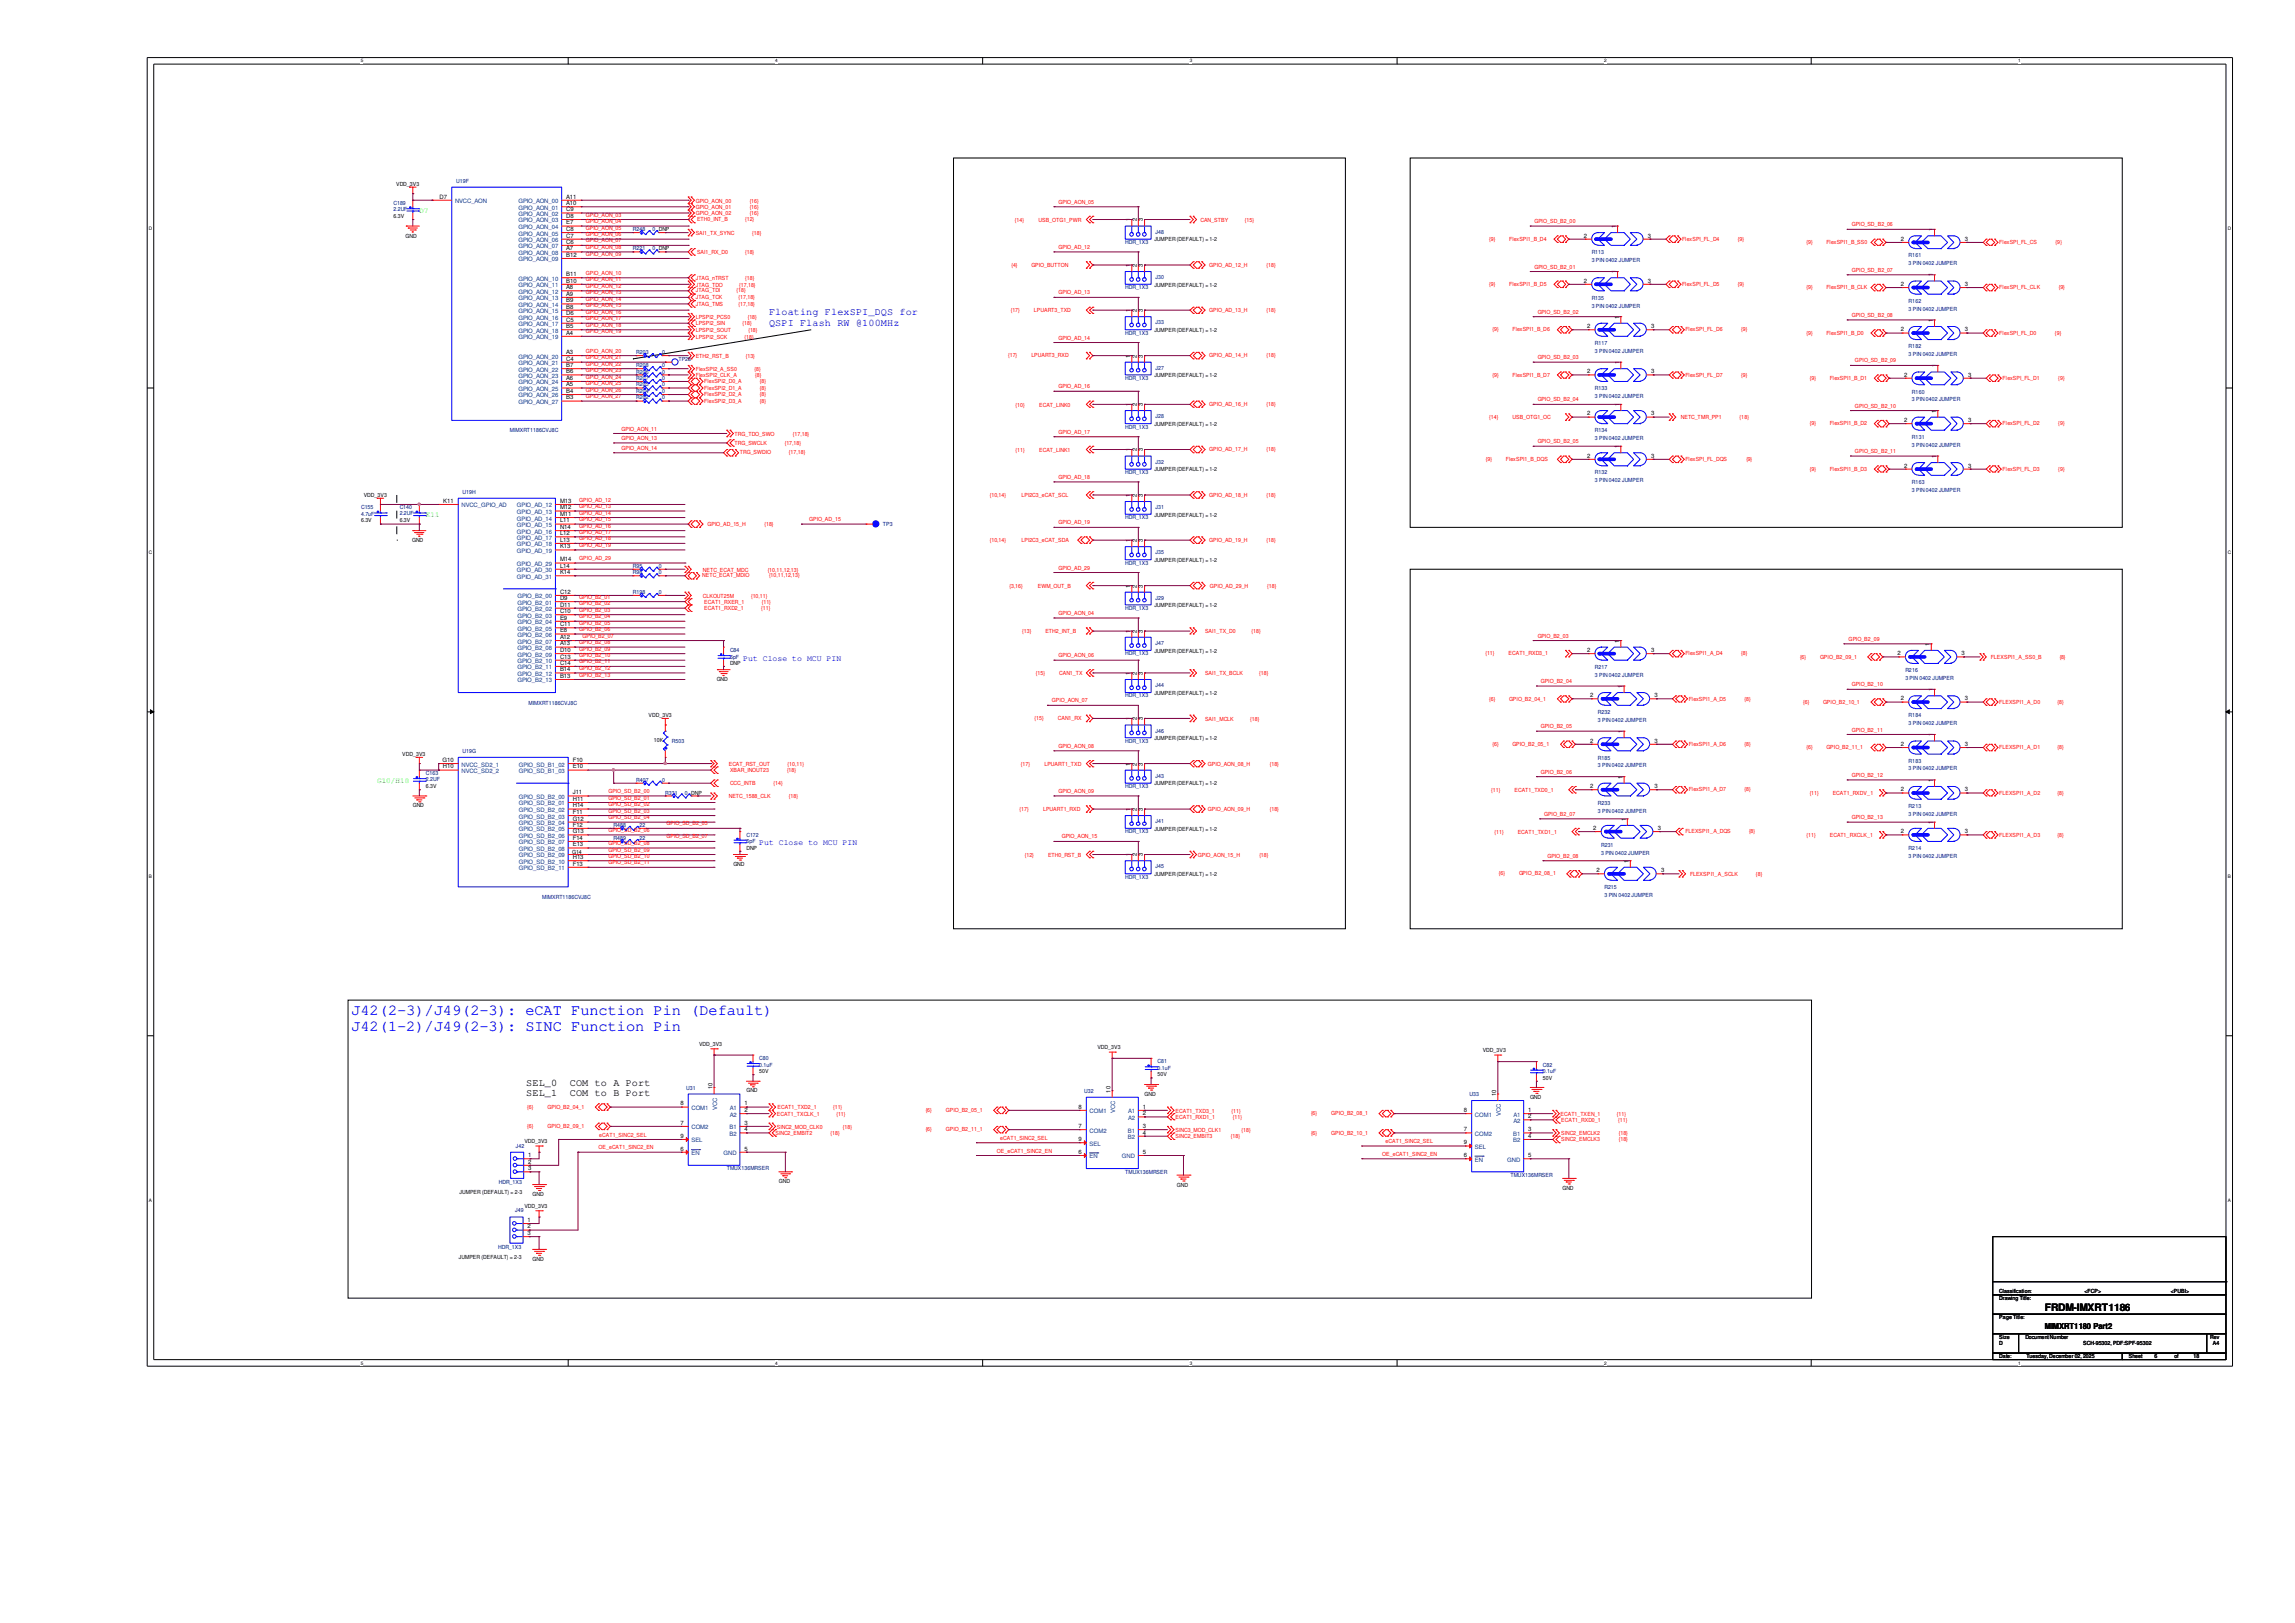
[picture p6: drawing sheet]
<svg xmlns="http://www.w3.org/2000/svg" width="297mm" height="210mm" viewBox="0 0 297 210" stroke-linecap="round" stroke-linejoin="round" font-family="sans-serif">
<defs><g id="words">
<g font-size="2" fill="#00f">
<text x="45.5" y="131.4">J42(2-3)/J49(2-3): eCAT Function Pin (Default)</text>
<text x="45.5" y="133.4">J42(1-2)/J49(2-3): SINC Function Pin</text>
</g>
<g font-size="1.3" fill="#00f">
<text x="99.5" y="40.8">Floating FlexSPI_DQS for</text>
<text x="99.5" y="42.1">QSPI Flash RW @100MHz</text>
</g>
<g font-size="1.3">
<text x="68.1" y="140.5">SEL_0</text>
<text x="68.1" y="141.9">SEL_1</text>
<text x="73.7" y="140.5">COM to A Port</text>
<text x="73.7" y="141.9">COM to B Port</text>
<text x="264.6" y="169.6">FRDM-IMXRT1186</text>
</g>
<g font-size="1.1" fill="#00f">
<text x="96.2" y="85.5">Put Close to MCU PIN</text>
<text x="98.3" y="109.4">Put Close to MCU PIN</text>
</g>
<text font-size="1.1" x="264.6" y="171.9">MIMXRT1180 Part2</text>
<g font-size="1" fill="#0f0">
<text x="54.3" y="27.6">D7</text>
<text x="55.1" y="66.9">K11</text>
<text x="48.8" y="101.3">G10/H10</text>
</g>
<g font-size=".8">
<text x="56.9" y="25.7">D7</text>
<text x="73.3" y="25.7">A11</text>
<text x="73.3" y="26.5">A10</text>
<text x="73.3" y="27.3">C9</text>
<text x="73.3" y="28.2">D8</text>
<text x="73.3" y="29">E7</text>
<text x="73.3" y="29.9">C8</text>
<text x="146.3" y="28.7" transform="rotate(-90 146.3 28.7)">1</text>
<text x="147.1" y="28.7" transform="rotate(-90 147.1 28.7)">2</text>
<text x="147.9" y="28.7" transform="rotate(-90 147.9 28.7)">3</text>
<text x="209.1" y="29.5" transform="rotate(-90 209.1 29.5)">1</text>
<text x="250.1" y="29.9" transform="rotate(-90 250.1 29.9)">1</text>
<text x="73.3" y="30.7">C7</text>
<text x="73.3" y="31.5">C6</text>
<text x="73.3" y="32.4">A7</text>
<text x="73.3" y="33.2">B12</text>
<text x="73.3" y="35.7">B11</text>
<text x="146.3" y="34.5" transform="rotate(-90 146.3 34.5)">1</text>
<text x="147.1" y="34.5" transform="rotate(-90 147.1 34.5)">2</text>
<text x="147.9" y="34.5" transform="rotate(-90 147.9 34.5)">3</text>
<text x="205" y="30.7">2</text>
<text x="209.1" y="35.3" transform="rotate(-90 209.1 35.3)">1</text>
<text x="213.3" y="30.7">3</text>
<text x="246" y="31.2">2</text>
<text x="250.1" y="35.8" transform="rotate(-90 250.1 35.8)">1</text>
<text x="254.3" y="31.2">3</text>
<text x="73.3" y="36.6">B10</text>
<text x="73.3" y="37.4">A8</text>
<text x="73.3" y="38.3">A9</text>
<text x="73.3" y="39.1">B9</text>
<text x="73.3" y="39.9">B8</text>
<text x="73.3" y="40.8">D6</text>
<text x="73.3" y="41.6">C5</text>
<text x="146.3" y="40.4" transform="rotate(-90 146.3 40.4)">1</text>
<text x="147.1" y="40.4" transform="rotate(-90 147.1 40.4)">2</text>
<text x="147.9" y="40.4" transform="rotate(-90 147.9 40.4)">3</text>
<text x="205" y="36.6">2</text>
<text x="209.5" y="41.2" transform="rotate(-90 209.5 41.2)">1</text>
<text x="213.3" y="36.6">3</text>
<text x="246" y="37">2</text>
<text x="250.1" y="41.7" transform="rotate(-90 250.1 41.7)">1</text>
<text x="254.3" y="37">3</text>
<text x="73.3" y="42.5">B5</text>
<text x="73.3" y="43.3">A4</text>
<text x="73.3" y="45.8">A3</text>
<text x="73.3" y="46.7">C4</text>
<text x="73.3" y="47.5">B7</text>
<text x="146.3" y="46.3" transform="rotate(-90 146.3 46.3)">1</text>
<text x="147.1" y="46.3" transform="rotate(-90 147.1 46.3)">2</text>
<text x="147.9" y="46.3" transform="rotate(-90 147.9 46.3)">3</text>
<text x="205.4" y="42.5">2</text>
<text x="209.5" y="47.1" transform="rotate(-90 209.5 47.1)">1</text>
<text x="213.7" y="42.5">3</text>
<text x="246" y="42.9">2</text>
<text x="250.6" y="47.5" transform="rotate(-90 250.6 47.5)">1</text>
<text x="254.3" y="42.9">3</text>
<text x="73.3" y="48.3">B6</text>
<text x="73.3" y="49.1">A6</text>
<text x="73.3" y="50">A5</text>
<text x="73.3" y="50.8">B4</text>
<text x="73.3" y="51.7">B3</text>
<text x="146.3" y="52.5" transform="rotate(-90 146.3 52.5)">1</text>
<text x="147.1" y="52.5" transform="rotate(-90 147.1 52.5)">2</text>
<text x="147.9" y="52.5" transform="rotate(-90 147.9 52.5)">3</text>
<text x="205.4" y="48.3">2</text>
<text x="205.4" y="53.8">2</text>
<text x="209.5" y="52.5" transform="rotate(-90 209.5 52.5)">1</text>
<text x="213.7" y="48.3">3</text>
<text x="213.7" y="53.8">3</text>
<text x="246.4" y="48.7">2</text>
<text x="250.6" y="53.4" transform="rotate(-90 250.6 53.4)">1</text>
<text x="254.7" y="48.7">3</text>
<text x="146.3" y="58.4" transform="rotate(-90 146.3 58.4)">1</text>
<text x="147.1" y="58.4" transform="rotate(-90 147.1 58.4)">2</text>
<text x="147.9" y="58.4" transform="rotate(-90 147.9 58.4)">3</text>
<text x="205.4" y="59.2">2</text>
<text x="209.5" y="58" transform="rotate(-90 209.5 58)">1</text>
<text x="213.7" y="59.2">3</text>
<text x="246.4" y="54.6">2</text>
<text x="250.6" y="59.3" transform="rotate(-90 250.6 59.3)">1</text>
<text x="254.7" y="54.6">3</text>
<text x="57.4" y="65.1">K11</text>
<text x="72.5" y="65.1">M13</text>
<text x="72.5" y="65.9">M12</text>
<text x="146.3" y="64.3" transform="rotate(-90 146.3 64.3)">1</text>
<text x="147.1" y="64.3" transform="rotate(-90 147.1 64.3)">2</text>
<text x="147.9" y="64.3" transform="rotate(-90 147.9 64.3)">3</text>
<text x="246.4" y="60.5">2</text>
<text x="254.7" y="60.5">3</text>
<text x="72.5" y="66.8">M11</text>
<text x="72.5" y="67.6">L11</text>
<text x="72.5" y="68.5">N14</text>
<text x="72.5" y="69.3">L12</text>
<text x="72.5" y="70.1">L13</text>
<text x="72.5" y="71">K13</text>
<text x="146.3" y="70.1" transform="rotate(-90 146.3 70.1)">1</text>
<text x="147.1" y="70.1" transform="rotate(-90 147.1 70.1)">2</text>
<text x="147.9" y="70.1" transform="rotate(-90 147.9 70.1)">3</text>
<text x="72.5" y="72.6">M14</text>
<text x="72.5" y="73.4">L14</text>
<text x="72.5" y="74.3">K14</text>
<text x="72.5" y="76.8">C12</text>
<text x="72.5" y="77.6">D9</text>
<text x="146.3" y="76" transform="rotate(-90 146.3 76)">1</text>
<text x="147.1" y="76" transform="rotate(-90 147.1 76)">2</text>
<text x="147.9" y="76" transform="rotate(-90 147.9 76)">3</text>
<text x="72.5" y="78.5">D11</text>
<text x="72.5" y="79.3">C10</text>
<text x="72.5" y="80.2">E9</text>
<text x="72.5" y="81">C11</text>
<text x="72.5" y="81.8">E8</text>
<text x="72.5" y="82.7">A12</text>
<text x="72.5" y="83.5">A13</text>
<text x="146.3" y="81.9" transform="rotate(-90 146.3 81.9)">1</text>
<text x="147.1" y="81.9" transform="rotate(-90 147.1 81.9)">2</text>
<text x="147.9" y="81.9" transform="rotate(-90 147.9 81.9)">3</text>
<text x="209.5" y="83.1" transform="rotate(-90 209.5 83.1)">1</text>
<text x="249.7" y="83.6" transform="rotate(-90 249.7 83.6)">1</text>
<text x="72.5" y="84.4">D10</text>
<text x="72.5" y="85.2">C13</text>
<text x="72.5" y="86">C14</text>
<text x="72.5" y="86.9">B14</text>
<text x="72.5" y="87.7">B13</text>
<text x="146.3" y="87.3" transform="rotate(-90 146.3 87.3)">1</text>
<text x="147.1" y="87.3" transform="rotate(-90 147.1 87.3)">2</text>
<text x="147.9" y="87.3" transform="rotate(-90 147.9 87.3)">3</text>
<text x="205.4" y="84.4">2</text>
<text x="210" y="89" transform="rotate(-90 210 89)">1</text>
<text x="213.7" y="84.4">3</text>
<text x="245.6" y="84.8">2</text>
<text x="250.1" y="89.5" transform="rotate(-90 250.1 89.5)">1</text>
<text x="253.9" y="84.8">3</text>
<text x="146.3" y="93.2" transform="rotate(-90 146.3 93.2)">1</text>
<text x="147.1" y="93.2" transform="rotate(-90 147.1 93.2)">2</text>
<text x="147.9" y="93.2" transform="rotate(-90 147.9 93.2)">3</text>
<text x="205.8" y="90.2">2</text>
<text x="210" y="94.9" transform="rotate(-90 210 94.9)">1</text>
<text x="214.1" y="90.2">3</text>
<text x="246" y="90.6">2</text>
<text x="250.1" y="95.3" transform="rotate(-90 250.1 95.3)">1</text>
<text x="254.3" y="90.6">3</text>
<text x="57.3" y="98.6">G10</text>
<text x="57.3" y="99.4">H10</text>
<text x="74.1" y="98.6">F10</text>
<text x="74.1" y="99.4">E10</text>
<text x="146.3" y="99.1" transform="rotate(-90 146.3 99.1)">1</text>
<text x="147.1" y="99.1" transform="rotate(-90 147.1 99.1)">2</text>
<text x="147.9" y="99.1" transform="rotate(-90 147.9 99.1)">3</text>
<text x="205.8" y="102">2</text>
<text x="205.8" y="96.1">2</text>
<text x="210" y="100.8" transform="rotate(-90 210 100.8)">1</text>
<text x="214.1" y="102">3</text>
<text x="214.1" y="96.1">3</text>
<text x="246" y="96.5">2</text>
<text x="250.1" y="101.2" transform="rotate(-90 250.1 101.2)">1</text>
<text x="254.3" y="96.5">3</text>
<text x="74.1" y="102.8">J11</text>
<text x="74.1" y="103.6">H11</text>
<text x="74.1" y="104.5">H14</text>
<text x="74.1" y="105.3">F11</text>
<text x="74.1" y="106.2">G12</text>
<text x="74.1" y="107">F12</text>
<text x="74.1" y="107.8">G13</text>
<text x="146.3" y="104.9" transform="rotate(-90 146.3 104.9)">1</text>
<text x="147.1" y="104.9" transform="rotate(-90 147.1 104.9)">2</text>
<text x="147.9" y="104.9" transform="rotate(-90 147.9 104.9)">3</text>
<text x="206.2" y="107.4">2</text>
<text x="210.4" y="106.2" transform="rotate(-90 210.4 106.2)">1</text>
<text x="214.5" y="107.4">3</text>
<text x="246" y="102.4">2</text>
<text x="246" y="107.8">2</text>
<text x="250.1" y="106.6" transform="rotate(-90 250.1 106.6)">1</text>
<text x="254.3" y="102.4">3</text>
<text x="254.3" y="107.8">3</text>
<text x="74.1" y="108.7">F14</text>
<text x="74.1" y="109.5">E13</text>
<text x="74.1" y="111.2">H13</text>
<text x="74.1" y="112">F13</text>
<text x="146.3" y="110.8" transform="rotate(-90 146.3 110.8)">1</text>
<text x="147.1" y="110.8" transform="rotate(-90 147.1 110.8)">2</text>
<text x="147.9" y="110.8" transform="rotate(-90 147.9 110.8)">3</text>
<text x="206.6" y="112.9">2</text>
<text x="210.8" y="111.6" transform="rotate(-90 210.8 111.6)">1</text>
<text x="215" y="112.9">3</text>
<text x="88.1" y="143">8</text>
<text x="92.2" y="141" transform="rotate(-90 92.2 141)">10</text>
<text x="96.3" y="143">1</text>
<text x="96.3" y="143.9">2</text>
<text x="139.6" y="143.5">8</text>
<text x="143.7" y="141.4" transform="rotate(-90 143.7 141.4)">10</text>
<text x="147.9" y="143.5">1</text>
<text x="189.4" y="143.9">8</text>
<text x="193.6" y="141.8" transform="rotate(-90 193.6 141.8)">10</text>
<text x="197.8" y="143.9">1</text>
<text x="68.4" y="149.7">1</text>
<text x="88.1" y="148.9">6</text>
<text x="88.1" y="145.5">7</text>
<text x="88.1" y="147.2">9</text>
<text x="96.3" y="145.5">3</text>
<text x="96.3" y="146.4">4</text>
<text x="96.3" y="148.9">5</text>
<text x="139.6" y="149.3">6</text>
<text x="139.6" y="146">7</text>
<text x="139.6" y="147.7">9</text>
<text x="147.9" y="144.3">2</text>
<text x="147.9" y="146">3</text>
<text x="147.9" y="146.8">4</text>
<text x="147.9" y="149.3">5</text>
<text x="189.4" y="149.7">6</text>
<text x="189.4" y="146.4">7</text>
<text x="189.4" y="148.1">9</text>
<text x="197.8" y="144.7">2</text>
<text x="197.8" y="146.4">3</text>
<text x="197.8" y="147.2">4</text>
<text x="197.8" y="149.7">5</text>
<text x="68.4" y="150.6">2</text>
<text x="68.4" y="151.4">3</text>
<text x="68.3" y="158.1">1</text>
<text x="68.3" y="159">2</text>
<text x="68.3" y="159.8">3</text>
</g>
<g font-size=".8" fill="#004080">
<text x="58.9" y="26.3">NVCC_AON</text>
<text x="67.1" y="26.3">GPIO_AON_00</text>
<text x="67.1" y="27.1">GPIO_AON_01</text>
<text x="67.1" y="27.9">GPIO_AON_02</text>
<text x="67.1" y="28.8">GPIO_AON_03</text>
<text x="67.1" y="29.6">GPIO_AON_04</text>
<text x="67.1" y="30.5">GPIO_AON_05</text>
<text x="67.1" y="31.3">GPIO_AON_06</text>
<text x="67.1" y="32.1">GPIO_AON_07</text>
<text x="67.1" y="33">GPIO_AON_08</text>
<text x="67.1" y="33.8">GPIO_AON_09</text>
<text x="67.1" y="36.3">GPIO_AON_10</text>
<text x="67.1" y="37.2">GPIO_AON_11</text>
<text x="67.1" y="38">GPIO_AON_12</text>
<text x="67.1" y="38.9">GPIO_AON_13</text>
<text x="67.1" y="39.7">GPIO_AON_14</text>
<text x="67.1" y="40.5">GPIO_AON_15</text>
<text x="67.1" y="41.4">GPIO_AON_16</text>
<text x="67.1" y="42.2">GPIO_AON_17</text>
<text x="67.1" y="43.1">GPIO_AON_18</text>
<text x="67.1" y="43.9">GPIO_AON_19</text>
<text x="67.1" y="46.4">GPIO_AON_20</text>
<text x="67.1" y="47.2">GPIO_AON_21</text>
<text x="67.1" y="48.1">GPIO_AON_22</text>
<text x="67.1" y="48.9">GPIO_AON_23</text>
<text x="67.1" y="49.7">GPIO_AON_24</text>
<text x="67.1" y="50.6">GPIO_AON_25</text>
<text x="67.1" y="51.4">GPIO_AON_26</text>
<text x="67.1" y="52.3">GPIO_AON_27</text>
<text x="59.7" y="65.7">NVCC_GPIO_AD</text>
<text x="66.9" y="65.7">GPIO_AD_12</text>
<text x="66.9" y="66.5">GPIO_AD_13</text>
<text x="66.9" y="67.4">GPIO_AD_14</text>
<text x="66.9" y="68.2">GPIO_AD_15</text>
<text x="66.9" y="69">GPIO_AD_16</text>
<text x="66.9" y="69.9">GPIO_AD_17</text>
<text x="66.9" y="70.7">GPIO_AD_18</text>
<text x="66.9" y="71.5">GPIO_AD_19</text>
<text x="66.9" y="73.2">GPIO_AD_29</text>
<text x="66.9" y="74">GPIO_AD_30</text>
<text x="66.9" y="74.9">GPIO_AD_31</text>
<text x="67" y="77.4">GPIO_B2_00</text>
<text x="67" y="78.2">GPIO_B2_01</text>
<text x="67" y="79.1">GPIO_B2_02</text>
<text x="67" y="79.9">GPIO_B2_03</text>
<text x="67" y="80.8">GPIO_B2_04</text>
<text x="67" y="81.6">GPIO_B2_05</text>
<text x="67" y="82.4">GPIO_B2_06</text>
<text x="67" y="83.3">GPIO_B2_07</text>
<text x="67" y="84.1">GPIO_B2_08</text>
<text x="67" y="85">GPIO_B2_09</text>
<text x="67" y="85.8">GPIO_B2_10</text>
<text x="67" y="86.6">GPIO_B2_11</text>
<text x="67" y="87.5">GPIO_B2_12</text>
<text x="67" y="88.3">GPIO_B2_13</text>
<text x="59.7" y="99.2">NVCC_SD2_1</text>
<text x="59.7" y="100">NVCC_SD2_2</text>
<text x="67.1" y="99.2">GPIO_SD_B1_02</text>
<text x="67.1" y="100">GPIO_SD_B1_03</text>
<text x="67.1" y="103.4">GPIO_SD_B2_00</text>
<text x="67.1" y="104.2">GPIO_SD_B2_01</text>
<text x="67.1" y="105.1">GPIO_SD_B2_02</text>
<text x="67.1" y="105.9">GPIO_SD_B2_03</text>
<text x="67.1" y="106.8">GPIO_SD_B2_04</text>
<text x="67.1" y="107.6">GPIO_SD_B2_05</text>
<text x="67.1" y="108.4">GPIO_SD_B2_06</text>
<text x="67.1" y="109.3">GPIO_SD_B2_07</text>
<text x="67.1" y="110.1">GPIO_SD_B2_08</text>
<text x="67.1" y="111">GPIO_SD_B2_09</text>
<text x="67.1" y="111.8">GPIO_SD_B2_10</text>
<text x="67.1" y="112.6">GPIO_SD_B2_11</text>
<text x="89.5" y="143.6">COM1</text>
<text x="92.8" y="143.6" transform="rotate(-90 92.8 143.6)">VCC</text>
<text x="94.4" y="143.6">A1</text>
<text x="89.5" y="149.5">EN</text>
<text x="89.5" y="146.1">COM2</text>
<text x="89.5" y="147.8">SEL</text>
<text x="93.6" y="149.5">GND</text>
<text x="94.4" y="146.1">B1</text>
<text x="94.4" y="147">B2</text>
<text x="94.4" y="144.5">A2</text>
<text x="141" y="149.9">EN</text>
<text x="141" y="146.6">COM2</text>
<text x="141" y="144.1">COM1</text>
<text x="141" y="148.3">SEL</text>
<text x="144.3" y="144" transform="rotate(-90 144.3 144)">VCC</text>
<text x="145.2" y="149.9">GND</text>
<text x="146" y="146.6">B1</text>
<text x="146" y="147.4">B2</text>
<text x="146" y="144.1">A1</text>
<text x="146" y="144.9">A2</text>
<text x="190.9" y="147">COM2</text>
<text x="190.9" y="144.5">COM1</text>
<text x="190.9" y="148.7">SEL</text>
<text x="194.2" y="144.4" transform="rotate(-90 194.2 144.4)">VCC</text>
<text x="195.8" y="147">B1</text>
<text x="195.8" y="147.8">B2</text>
<text x="195.9" y="144.5">A1</text>
<text x="195.9" y="145.3">A2</text>
<text x="190.9" y="150.3">EN</text>
<text x="195.1" y="150.3">GND</text>
</g>
<g font-size=".7" fill="#000080">
<text x="59.1" y="23.7">U19F</text>
<text x="50.9" y="26.5">C189</text>
<text x="50.9" y="27.3">2.2UF</text>
<text x="81.9" y="29.9">R248</text>
<text x="84.5" y="29.9">0 DNP</text>
<text x="81.9" y="32.4">R221</text>
<text x="84.5" y="32.4">0 DNP</text>
<text x="145.6" y="31.6">HDR_1X3</text>
<text x="149.6" y="30.2">J48</text>
<text x="206" y="32.9">R113</text>
<text x="206" y="33.9">3 PIN 0402 JUMPER</text>
<text x="247" y="33.3">R161</text>
<text x="247" y="34.3">3 PIN 0402 JUMPER</text>
<text x="145.6" y="37.4">HDR_1X3</text>
<text x="149.6" y="36.1">J30</text>
<text x="149.6" y="42">J33</text>
<text x="206" y="38.8">R135</text>
<text x="206" y="39.8">3 PIN 0402 JUMPER</text>
<text x="247" y="39.2">R162</text>
<text x="247" y="40.2">3 PIN 0402 JUMPER</text>
<text x="82.3" y="45.8">R203</text>
<text x="82.3" y="47.5">R208</text>
<text x="85.7" y="45.8">0</text>
<text x="85.7" y="47.5">0</text>
<text x="87.8" y="46.7">TP28</text>
<text x="145.6" y="43.3">HDR_1X3</text>
<text x="149.6" y="47.8">J27</text>
<text x="206.4" y="44.6">R117</text>
<text x="206.4" y="45.6">3 PIN 0402 JUMPER</text>
<text x="247" y="45">R182</text>
<text x="247" y="46.1">3 PIN 0402 JUMPER</text>
<text x="82.3" y="50">R205</text>
<text x="82.3" y="50.8">R204</text>
<text x="82.3" y="51.7">R202</text>
<text x="82.3" y="48.3">R206</text>
<text x="82.3" y="49.1">R207</text>
<text x="85.7" y="50">0</text>
<text x="85.7" y="50.8">0</text>
<text x="85.7" y="51.7">0</text>
<text x="85.7" y="48.3">0</text>
<text x="85.7" y="49.1">0</text>
<text x="145.6" y="49.1">HDR_1X3</text>
<text x="206.4" y="50.5">R133</text>
<text x="206.4" y="51.5">3 PIN 0402 JUMPER</text>
<text x="247.4" y="50.9">R160</text>
<text x="247.4" y="51.9">3 PIN 0402 JUMPER</text>
<text x="66" y="55.9">MIMXRT1186CVJ8C</text>
<text x="145.6" y="55.5">HDR_1X3</text>
<text x="149.6" y="60">J32</text>
<text x="149.6" y="54.1">J28</text>
<text x="206.4" y="56">R134</text>
<text x="206.4" y="57">3 PIN 0402 JUMPER</text>
<text x="247.4" y="56.8">R131</text>
<text x="247.4" y="57.8">3 PIN 0402 JUMPER</text>
<text x="46.7" y="65.9">C155</text>
<text x="51.7" y="65.9">C140</text>
<text x="59.9" y="63.9">U19H</text>
<text x="145.6" y="61.3">HDR_1X3</text>
<text x="149.6" y="65.8">J31</text>
<text x="206.4" y="61.4">R132</text>
<text x="206.4" y="62.4">3 PIN 0402 JUMPER</text>
<text x="247.4" y="62.7">R163</text>
<text x="247.4" y="63.7">3 PIN 0402 JUMPER</text>
<text x="46.7" y="66.8">4.7uF</text>
<text x="51.7" y="66.7">2.2UF</text>
<text x="114.3" y="68">TP3</text>
<text x="145.6" y="67.2">HDR_1X3</text>
<text x="149.6" y="71.7">J35</text>
<text x="81.9" y="76.8">R198</text>
<text x="81.9" y="74.3">R98</text>
<text x="81.9" y="73.5">R95</text>
<text x="85.3" y="76.8">0</text>
<text x="85.3" y="74.3">0</text>
<text x="85.3" y="73.5">0</text>
<text x="145.6" y="73.1">HDR_1X3</text>
<text x="149.6" y="77.6">J29</text>
<text x="145.6" y="78.9">HDR_1X3</text>
<text x="149.6" y="83.4">J47</text>
<text x="94.5" y="84.4">C84</text>
<text x="94.5" y="85.2">6pF</text>
<text x="145.6" y="84.8">HDR_1X3</text>
<text x="149.6" y="88.9">J44</text>
<text x="206.4" y="86.5">R217</text>
<text x="206.4" y="87.5">3 PIN 0402 JUMPER</text>
<text x="246.6" y="87">R216</text>
<text x="246.6" y="88">3 PIN 0402 JUMPER</text>
<text x="68.4" y="91.2">MIMXRT1186CVJ8C</text>
<text x="145.6" y="90.3">HDR_1X3</text>
<text x="149.6" y="94.8">J46</text>
<text x="206.8" y="92.4">R232</text>
<text x="206.8" y="93.4">3 PIN 0402 JUMPER</text>
<text x="247" y="92.8">R184</text>
<text x="247" y="93.9">3 PIN 0402 JUMPER</text>
<text x="55.1" y="100.3">C163</text>
<text x="55.1" y="101.1">2.2UF</text>
<text x="59.9" y="97.5">U19G</text>
<text x="82.3" y="101.1">R407</text>
<text x="85.7" y="101.1">0</text>
<text x="86.9" y="96.1">R503</text>
<text x="145.6" y="96.1">HDR_1X3</text>
<text x="145.6" y="102">HDR_1X3</text>
<text x="149.6" y="100.6">J43</text>
<text x="206.8" y="98.3">R185</text>
<text x="206.8" y="99.3">3 PIN 0402 JUMPER</text>
<text x="247" y="98.7">R183</text>
<text x="247" y="99.7">3 PIN 0402 JUMPER</text>
<text x="79.4" y="107">R488</text>
<text x="82.8" y="107">22</text>
<text x="86.1" y="102.8">R331</text>
<text x="88.6" y="102.8">0 DNP</text>
<text x="145.6" y="107.8">HDR_1X3</text>
<text x="149.6" y="106.5">J41</text>
<text x="206.8" y="104.1">R233</text>
<text x="206.8" y="105.2">3 PIN 0402 JUMPER</text>
<text x="247" y="104.6">R213</text>
<text x="247" y="105.6">3 PIN 0402 JUMPER</text>
<text x="79.4" y="108.7">R489</text>
<text x="82.8" y="108.7">22</text>
<text x="96.6" y="108.2">C172</text>
<text x="96.6" y="109.1">6pF</text>
<text x="145.6" y="113.7">HDR_1X3</text>
<text x="149.6" y="112.4">J45</text>
<text x="207.2" y="109.6">R231</text>
<text x="207.2" y="110.6">3 PIN 0402 JUMPER</text>
<text x="247" y="110">R214</text>
<text x="247" y="111">3 PIN 0402 JUMPER</text>
<text x="70.2" y="116.4">MIMXRT1186CVJ8C</text>
<text x="207.6" y="115.1">R215</text>
<text x="207.6" y="116">3 PIN 0402 JUMPER</text>
<text x="98.3" y="137.2">C80</text>
<text x="149.8" y="137.6">C81</text>
<text x="88.8" y="141">U31</text>
<text x="98.3" y="138">0.1uF</text>
<text x="140.3" y="141.4">U32</text>
<text x="149.8" y="138.4">0.1uF</text>
<text x="190.2" y="141.9">U33</text>
<text x="199.7" y="138">C82</text>
<text x="199.7" y="138.9">0.1uF</text>
<text x="66.8" y="148.5">J42</text>
<text x="64.6" y="153.2">HDR_1X3</text>
<text x="94.1" y="151.4">TMUX136MRSER</text>
<text x="145.6" y="151.9">TMUX136MRSER</text>
<text x="195.5" y="152.3">TMUX136MRSER</text>
<text x="64.5" y="161.6">HDR_1X3</text>
<text x="66.7" y="156.9">J49</text>
</g>
<g font-size=".7">
<text x="50.9" y="28.2">6.3V</text>
<text x="51.3" y="24.1">VDD_3V3</text>
<text x="52.5" y="30.7">GND</text>
<text x="149.4" y="31.2">JUMPER (DEFAULT) = 1-2</text>
<text x="149.4" y="37.1">JUMPER (DEFAULT) = 1-2</text>
<text x="149.4" y="43">JUMPER (DEFAULT) = 1-2</text>
<text x="149.4" y="48.8">JUMPER (DEFAULT) = 1-2</text>
<text x="149.4" y="55.1">JUMPER (DEFAULT) = 1-2</text>
<text x="47.1" y="64.3">VDD_3V3</text>
<text x="149.4" y="61">JUMPER (DEFAULT) = 1-2</text>
<text x="46.7" y="67.6">6.3V</text>
<text x="51.7" y="67.6">6.3V</text>
<text x="53.3" y="70.1">GND</text>
<text x="149.4" y="66.8">JUMPER (DEFAULT) = 1-2</text>
<text x="149.4" y="72.7">JUMPER (DEFAULT) = 1-2</text>
<text x="149.4" y="78.6">JUMPER (DEFAULT) = 1-2</text>
<text x="92.7" y="88.1">GND</text>
<text x="94.5" y="86.1">DNP</text>
<text x="149.4" y="89.9">JUMPER (DEFAULT) = 1-2</text>
<text x="149.4" y="84.5">JUMPER (DEFAULT) = 1-2</text>
<text x="83.9" y="92.8">VDD_3V3</text>
<text x="149.4" y="95.8">JUMPER (DEFAULT) = 1-2</text>
<text x="52.1" y="97.9">VDD_3V3</text>
<text x="55.1" y="102">6.3V</text>
<text x="84.6" y="96">10K</text>
<text x="149.4" y="101.6">JUMPER (DEFAULT) = 1-2</text>
<text x="53.4" y="104.5">GND</text>
<text x="149.4" y="107.5">JUMPER (DEFAULT) = 1-2</text>
<text x="74" y="110.5">G14</text>
<text x="94.9" y="112">GND</text>
<text x="96.6" y="109.9">DNP</text>
<text x="149.4" y="113.4">JUMPER (DEFAULT) = 1-2</text>
<text x="90.5" y="135.3">VDD_3V3</text>
<text x="142" y="135.8">VDD_3V3</text>
<text x="191.9" y="136.2">VDD_3V3</text>
<text x="96.6" y="141.4">GND</text>
<text x="98.3" y="138.9">50V</text>
<text x="148.1" y="141.8">GND</text>
<text x="149.8" y="139.3">50V</text>
<text x="198" y="142.2">GND</text>
<text x="199.7" y="139.7">50V</text>
<text x="67.9" y="147.9">VDD_3V3</text>
<text x="59.5" y="154.5">JUMPER (DEFAULT) = 2-3</text>
<text x="68.9" y="154.8">GND</text>
<text x="100.8" y="153.1">GND</text>
<text x="152.3" y="153.5">GND</text>
<text x="202.2" y="153.9">GND</text>
<text x="67.9" y="156.3">VDD_3V3</text>
<text x="59.4" y="162.9">JUMPER (DEFAULT) = 2-3</text>
<text x="68.9" y="163.2">GND</text>
<text x="258.7" y="167.3">Classification:</text>
<text x="269.8" y="167.3">&lt;FCP&gt;</text>
<text x="281" y="167.3">&lt;PUBI&gt;</text>
<text x="258.7" y="168.2">Drawing Title:</text>
<text x="258.7" y="173.2">Size</text>
<text x="258.7" y="170.7">Page Title:</text>
<text x="262.1" y="173.2">Document Number</text>
<text x="286" y="173.2">Rev</text>
<text x="258.7" y="175.7">Date:</text>
<text x="258.7" y="174.1">D</text>
<text x="262.2" y="175.7">Tuesday, December 02, 2025</text>
<text x="269.6" y="174.1">SCH-95302, PDF:SPF-95302</text>
<text x="275.5" y="175.7">Sheet</text>
<text x="278.8" y="175.7">6</text>
<text x="281.4" y="175.7">of</text>
<text x="283.9" y="175.7">18</text>
<text x="286.4" y="174.1">A4</text>
</g>
<g font-size=".7" fill="#f00">
<text x="75.8" y="28">GPIO_AON_03</text>
<text x="75.8" y="28.9">GPIO_AON_04</text>
<text x="75.8" y="29.7">GPIO_AON_05</text>
<text x="90" y="27.9">GPIO_AON_02</text>
<text x="90" y="26.2">GPIO_AON_00</text>
<text x="90" y="27.1">GPIO_AON_01</text>
<text x="90.2" y="28.6">ETH0_INT_B</text>
<text x="96.4" y="28.6">{12}</text>
<text x="97" y="27.9">{16}</text>
<text x="97" y="26.2">{16}</text>
<text x="97" y="27.1">{16}</text>
<text x="131.4" y="28.7">{14}</text>
<text x="134.4" y="28.7">USB_OTG1_PWR</text>
<text x="137" y="26.4">GPIO_AON_05</text>
<text x="155.4" y="28.7">CAN_STBY</text>
<text x="161.1" y="28.7">{15}</text>
<text x="198.6" y="28.9">GPIO_SD_B2_00</text>
<text x="239.6" y="29.3">GPIO_SD_B2_06</text>
<text x="75.8" y="31.4">GPIO_AON_07</text>
<text x="75.8" y="35.6">GPIO_AON_10</text>
<text x="75.8" y="30.6">GPIO_AON_06</text>
<text x="75.8" y="33.1">GPIO_AON_09</text>
<text x="75.8" y="32.2">GPIO_AON_08</text>
<text x="90" y="30.4">SAI1_TX_SYNC</text>
<text x="90.2" y="32.8">SAI1_RX_D0</text>
<text x="96.4" y="32.8">{18}</text>
<text x="97.4" y="30.4">{18}</text>
<text x="130.9" y="34.5">{4}</text>
<text x="133.5" y="34.5">GPIO_BUTTON</text>
<text x="137" y="32.2">GPIO_AD_12</text>
<text x="156.5" y="34.5">GPIO_AD_12_H</text>
<text x="163.9" y="34.5">{18}</text>
<text x="192.7" y="31.2">{9}</text>
<text x="195.3" y="31.2">FlexSPI1_B_D4</text>
<text x="198.6" y="34.8">GPIO_SD_B2_01</text>
<text x="217.7" y="31.2">FlexSPI_FL_D4</text>
<text x="224.9" y="31.2">{9}</text>
<text x="233.8" y="31.6">{9}</text>
<text x="236.4" y="31.6">FlexSPI1_B_SS0</text>
<text x="239.6" y="35.2">GPIO_SD_B2_07</text>
<text x="258.7" y="31.6">FlexSPI_FL_CS</text>
<text x="266" y="31.6">{9}</text>
<text x="75.8" y="38.9">GPIO_AON_14</text>
<text x="75.8" y="36.4">GPIO_AON_11</text>
<text x="75.8" y="37.3">GPIO_AON_12</text>
<text x="75.8" y="38.1">GPIO_AON_13</text>
<text x="75.8" y="39.8">GPIO_AON_15</text>
<text x="75.8" y="40.6">GPIO_AON_16</text>
<text x="75.8" y="41.4">GPIO_AON_17</text>
<text x="90" y="36.2">JTAG_nTRST</text>
<text x="90" y="37.8">JTAG_TDI</text>
<text x="90" y="37.1">JTAG_TDO</text>
<text x="90" y="38.7">JTAG_TCK</text>
<text x="90" y="39.5">JTAG_TMS</text>
<text x="90" y="41.3">LPSPI2_PCS0</text>
<text x="95.3" y="37.8">{18}</text>
<text x="95.6" y="38.7">{17,18}</text>
<text x="95.6" y="39.5">{17,18}</text>
<text x="95.7" y="37.1">{17,18}</text>
<text x="96.4" y="36.2">{18}</text>
<text x="96.8" y="41.3">{18}</text>
<text x="130.8" y="40.4">{17}</text>
<text x="133.8" y="40.4">LPUART3_TXD</text>
<text x="137" y="38.1">GPIO_AD_13</text>
<text x="156.5" y="40.4">GPIO_AD_13_H</text>
<text x="163.9" y="40.4">{18}</text>
<text x="192.7" y="37">{9}</text>
<text x="195.3" y="37">FlexSPI1_B_D5</text>
<text x="199" y="40.6">GPIO_SD_B2_02</text>
<text x="217.7" y="37">FlexSPI_FL_D5</text>
<text x="224.9" y="37">{9}</text>
<text x="233.8" y="37.4">{9}</text>
<text x="236.4" y="37.4">FlexSPI1_B_CLK</text>
<text x="239.6" y="41">GPIO_SD_B2_08</text>
<text x="258.7" y="37.4">FlexSPI_FL_CLK</text>
<text x="266.4" y="37.4">{9}</text>
<text x="75.8" y="43.1">GPIO_AON_19</text>
<text x="75.8" y="45.6">GPIO_AON_20</text>
<text x="75.8" y="42.3">GPIO_AON_18</text>
<text x="75.8" y="46.5">GPIO_AON_21</text>
<text x="75.8" y="47.3">GPIO_AON_22</text>
<text x="90" y="46.3">ETH2_RST_B</text>
<text x="90" y="42">LPSPI2_SIN</text>
<text x="90" y="43">LPSPI2_SOUT</text>
<text x="90" y="43.8">LPSPI2_SCK</text>
<text x="96.1" y="42">{18}</text>
<text x="96.3" y="43.8">{18}</text>
<text x="96.5" y="46.3">{13}</text>
<text x="96.9" y="43">{18}</text>
<text x="130.5" y="46.2">{17}</text>
<text x="133.5" y="46.2">LPUART3_RXD</text>
<text x="137" y="43.9">GPIO_AD_14</text>
<text x="156.5" y="46.2">GPIO_AD_14_H</text>
<text x="163.9" y="46.2">{18}</text>
<text x="193.2" y="42.9">{9}</text>
<text x="195.7" y="42.9">FlexSPI1_B_D6</text>
<text x="199" y="46.5">GPIO_SD_B2_03</text>
<text x="218.1" y="42.9">FlexSPI_FL_D6</text>
<text x="225.3" y="42.9">{9}</text>
<text x="233.8" y="43.3">{9}</text>
<text x="236.4" y="43.3">FlexSPI1_B_D0</text>
<text x="240.1" y="46.9">GPIO_SD_B2_09</text>
<text x="258.7" y="43.3">FlexSPI_FL_D0</text>
<text x="265.9" y="43.3">{9}</text>
<text x="75.8" y="49">GPIO_AON_24</text>
<text x="75.8" y="51.5">GPIO_AON_27</text>
<text x="75.8" y="48.1">GPIO_AON_23</text>
<text x="75.8" y="49.8">GPIO_AON_25</text>
<text x="75.8" y="50.7">GPIO_AON_26</text>
<text x="90" y="48">FlexSPI2_A_SS0</text>
<text x="90" y="48.8">FlexSPI2_CLK_A</text>
<text x="91.1" y="49.6">FlexSPI2_D0_A</text>
<text x="91.1" y="50.4">FlexSPI2_D1_A</text>
<text x="91.1" y="51.3">FlexSPI2_D2_A</text>
<text x="91.1" y="52.1">FlexSPI2_D3_A</text>
<text x="97.7" y="48">{8}</text>
<text x="97.7" y="48.8">{8}</text>
<text x="98.3" y="49.6">{8}</text>
<text x="98.3" y="50.4">{8}</text>
<text x="98.3" y="51.3">{8}</text>
<text x="98.3" y="52.1">{8}</text>
<text x="131.4" y="52.6">{10}</text>
<text x="134.5" y="52.6">ECAT_LINK0</text>
<text x="137" y="50.3">GPIO_AD_16</text>
<text x="156.5" y="52.5">GPIO_AD_16_H</text>
<text x="163.9" y="52.5">{18}</text>
<text x="193.2" y="48.8">{9}</text>
<text x="195.7" y="48.8">FlexSPI1_B_D7</text>
<text x="199" y="51.9">GPIO_SD_B2_04</text>
<text x="218.1" y="48.8">FlexSPI_FL_D7</text>
<text x="225.3" y="48.8">{9}</text>
<text x="234.2" y="49.1">{9}</text>
<text x="236.8" y="49.1">FlexSPI1_B_D1</text>
<text x="240.1" y="52.7">GPIO_SD_B2_10</text>
<text x="259.2" y="49.1">FlexSPI_FL_D1</text>
<text x="266.4" y="49.1">{9}</text>
<text x="80.4" y="55.7">GPIO_AON_11</text>
<text x="80.4" y="56.9">GPIO_AON_13</text>
<text x="80.4" y="58.2">GPIO_AON_14</text>
<text x="95.1" y="56.4">TRG_TDO_SWO</text>
<text x="95.1" y="57.5">TRG_SWCLK</text>
<text x="95.8" y="58.8">TRG_SWDIO</text>
<text x="101.6" y="57.5">{17,18}</text>
<text x="102.1" y="58.8">{17,18}</text>
<text x="102.6" y="56.4">{17,18}</text>
<text x="131.4" y="58.5">{11}</text>
<text x="134.5" y="58.5">ECAT_LINK1</text>
<text x="137" y="56.1">GPIO_AD_17</text>
<text x="156.5" y="58.4">GPIO_AD_17_H</text>
<text x="163.9" y="58.4">{18}</text>
<text x="192.3" y="59.6">{9}</text>
<text x="192.7" y="54.2">{14}</text>
<text x="194.9" y="59.6">FlexSPI1_B_DQS</text>
<text x="195.7" y="54.2">USB_OTG1_OC</text>
<text x="199" y="57.4">GPIO_SD_B2_05</text>
<text x="217.5" y="54.3">NETC_TMR_PP1</text>
<text x="218.1" y="59.6">FlexSPI_FL_DQS</text>
<text x="225.1" y="54.3">{18}</text>
<text x="226" y="59.6">{9}</text>
<text x="234.2" y="55">{9}</text>
<text x="236.8" y="55">FlexSPI1_B_D2</text>
<text x="240.1" y="58.6">GPIO_SD_B2_11</text>
<text x="259.2" y="55">FlexSPI_FL_D2</text>
<text x="266.4" y="55">{9}</text>
<text x="75" y="64.9">GPIO_AD_12</text>
<text x="75" y="65.7">GPIO_AD_13</text>
<text x="128.1" y="64.3">{10,14}</text>
<text x="132.2" y="64.3">LPI2C3_eCAT_SCL</text>
<text x="137" y="62">GPIO_AD_18</text>
<text x="156.5" y="64.3">GPIO_AD_18_H</text>
<text x="163.9" y="64.3">{18}</text>
<text x="234.2" y="60.9">{9}</text>
<text x="236.8" y="60.9">FlexSPI1_B_D3</text>
<text x="259.2" y="60.9">FlexSPI_FL_D3</text>
<text x="266.4" y="60.9">{9}</text>
<text x="75" y="66.6">GPIO_AD_14</text>
<text x="75" y="67.4">GPIO_AD_15</text>
<text x="75" y="68.3">GPIO_AD_16</text>
<text x="75" y="69.1">GPIO_AD_17</text>
<text x="75" y="69.9">GPIO_AD_18</text>
<text x="75" y="70.8">GPIO_AD_19</text>
<text x="91.6" y="68">GPIO_AD_15_H</text>
<text x="98.9" y="68">{18}</text>
<text x="104.7" y="67.4">GPIO_AD_15</text>
<text x="128.1" y="70.2">{10,14}</text>
<text x="132.2" y="70.2">LPI2C3_eCAT_SDA</text>
<text x="137" y="67.9">GPIO_AD_19</text>
<text x="156.5" y="70.1">GPIO_AD_19_H</text>
<text x="163.9" y="70.1">{18}</text>
<text x="75" y="77.5">GPIO_B2_01</text>
<text x="75" y="72.5">GPIO_AD_29</text>
<text x="90.9" y="74.7">NETC_ECAT_MDIO</text>
<text x="91" y="74">NETC_ECAT_MDC</text>
<text x="91" y="77.3">CLKOUT25M</text>
<text x="97.2" y="77.3">{10,11}</text>
<text x="99.4" y="74">{10,11,12,13}</text>
<text x="99.5" y="74.7">{10,11,12,13}</text>
<text x="130.6" y="76.1">{3,16}</text>
<text x="134.3" y="76.1">EWM_OUT_B</text>
<text x="137" y="73.7">GPIO_AD_29</text>
<text x="156.6" y="76.1">GPIO_AD_29_H</text>
<text x="164" y="76.1">{18}</text>
<text x="75" y="78.3">GPIO_B2_02</text>
<text x="75" y="79.2">GPIO_B2_03</text>
<text x="75" y="80">GPIO_B2_04</text>
<text x="75" y="80.9">GPIO_B2_05</text>
<text x="75" y="81.7">GPIO_B2_06</text>
<text x="75" y="83.4">GPIO_B2_08</text>
<text x="75.4" y="82.5">GPIO_B2_07</text>
<text x="91.1" y="78.1">ECAT1_RXER_1</text>
<text x="91.1" y="78.9">ECAT1_RXD2_1</text>
<text x="98.5" y="78.9">{11}</text>
<text x="98.6" y="78.1">{11}</text>
<text x="132.3" y="81.9">{13}</text>
<text x="135.3" y="81.9">ETH2_INT_B</text>
<text x="137" y="79.6">GPIO_AON_04</text>
<text x="156" y="82">SAI1_TX_D0</text>
<text x="162" y="82">{18}</text>
<text x="199" y="82.5">GPIO_B2_03</text>
<text x="239.2" y="82.9">GPIO_B2_09</text>
<text x="75" y="84.2">GPIO_B2_09</text>
<text x="75" y="85">GPIO_B2_10</text>
<text x="75" y="85.9">GPIO_B2_11</text>
<text x="75" y="86.7">GPIO_B2_12</text>
<text x="75" y="87.5">GPIO_B2_13</text>
<text x="134.1" y="87.4">{15}</text>
<text x="137" y="85">GPIO_AON_06</text>
<text x="137.1" y="87.4">CAN1_TX</text>
<text x="156" y="87.4">SAI1_TX_BCLK</text>
<text x="163" y="87.4">{18}</text>
<text x="192.2" y="84.8">{11}</text>
<text x="195.2" y="84.8">ECAT1_RXD3_1</text>
<text x="199.4" y="88.4">GPIO_B2_04</text>
<text x="218.1" y="84.8">FlexSPI1_A_D4</text>
<text x="225.3" y="84.8">{8}</text>
<text x="233" y="85.2">{6}</text>
<text x="235.6" y="85.2">GPIO_B2_09_1</text>
<text x="239.6" y="88.8">GPIO_B2_10</text>
<text x="257.6" y="85.3">FLEXSPI1_A_SS0_B</text>
<text x="266.6" y="85.3">{8}</text>
<text x="133.9" y="93.2">{15}</text>
<text x="136.1" y="90.9">GPIO_AON_07</text>
<text x="136.9" y="93.2">CAN1_RX</text>
<text x="156" y="93.3">SAI1_MCLK</text>
<text x="161.8" y="93.3">{18}</text>
<text x="192.7" y="90.7">{6}</text>
<text x="195.3" y="90.7">GPIO_B2_04_1</text>
<text x="199.4" y="94.2">GPIO_B2_05</text>
<text x="218.6" y="90.7">FlexSPI1_A_D5</text>
<text x="225.8" y="90.7">{8}</text>
<text x="233.4" y="91.1">{6}</text>
<text x="236" y="91.1">GPIO_B2_10_1</text>
<text x="239.6" y="94.7">GPIO_B2_11</text>
<text x="258.7" y="91.1">FLEXSPI1_A_D0</text>
<text x="266.3" y="91.1">{8}</text>
<text x="94.3" y="99.1">ECAT_RST_OUT</text>
<text x="94.5" y="99.9">XBAR_INOUT23</text>
<text x="94.5" y="101.6">CCC_INTB</text>
<text x="100.1" y="101.6">{14}</text>
<text x="101.9" y="99.9">{18}</text>
<text x="101.9" y="99.1">{10,11}</text>
<text x="132.1" y="99.1">{17}</text>
<text x="135.2" y="99.1">LPUART1_TXD</text>
<text x="137" y="96.8">GPIO_AON_08</text>
<text x="156.3" y="99.1">GPIO_AON_08_H</text>
<text x="164.3" y="99.1">{18}</text>
<text x="193.2" y="96.5">{6}</text>
<text x="195.7" y="96.5">GPIO_B2_05_1</text>
<text x="199.4" y="100.1">GPIO_B2_06</text>
<text x="218.6" y="96.5">FlexSPI1_A_D6</text>
<text x="225.8" y="96.5">{8}</text>
<text x="233.8" y="96.9">{6}</text>
<text x="236.4" y="96.9">GPIO_B2_11_1</text>
<text x="239.6" y="100.5">GPIO_B2_12</text>
<text x="258.7" y="96.9">FLEXSPI1_A_D1</text>
<text x="266.3" y="96.9">{8}</text>
<text x="78.7" y="106">GPIO_SD_B2_04</text>
<text x="78.7" y="102.6">GPIO_SD_B2_00</text>
<text x="78.7" y="103.5">GPIO_SD_B2_01</text>
<text x="78.7" y="105.2">GPIO_SD_B2_03</text>
<text x="78.7" y="104.3">GPIO_SD_B2_02</text>
<text x="78.7" y="107.7">GPIO_SD_B2_06</text>
<text x="86.3" y="106.8">GPIO_SD_B2_05</text>
<text x="94.3" y="103.3">NETC_1588_CLK</text>
<text x="102.1" y="103.3">{18}</text>
<text x="131.9" y="104.9">{17}</text>
<text x="135" y="104.9">LPUART1_RXD</text>
<text x="137" y="102.6">GPIO_AON_09</text>
<text x="156.3" y="104.9">GPIO_AON_09_H</text>
<text x="164.3" y="104.9">{18}</text>
<text x="193" y="102.5">{11}</text>
<text x="193.4" y="107.9">{11}</text>
<text x="196" y="102.5">ECAT1_TXD0_1</text>
<text x="196.4" y="107.9">ECAT1_TXD1_1</text>
<text x="199.8" y="105.6">GPIO_B2_07</text>
<text x="218.1" y="107.8">FLEXSPI1_A_DQS</text>
<text x="218.6" y="102.4">FlexSPI1_A_D7</text>
<text x="225.8" y="102.4">{8}</text>
<text x="226.4" y="107.8">{8}</text>
<text x="234.2" y="102.8">{11}</text>
<text x="237.2" y="102.8">ECAT1_RXDV_1</text>
<text x="239.6" y="106">GPIO_B2_13</text>
<text x="258.7" y="102.8">FLEXSPI1_A_D2</text>
<text x="266.3" y="102.8">{8}</text>
<text x="78.7" y="109.3">GPIO_SD_B2_08</text>
<text x="78.7" y="110.2">GPIO_SD_B2_09</text>
<text x="78.7" y="111">GPIO_SD_B2_10</text>
<text x="78.7" y="111.8">GPIO_SD_B2_11</text>
<text x="86.3" y="108.5">GPIO_SD_B2_07</text>
<text x="132.6" y="110.9">{12}</text>
<text x="135.6" y="110.9">ETH0_RST_B</text>
<text x="137.4" y="108.5">GPIO_AON_15</text>
<text x="155" y="110.9">GPIO_AON_15_H</text>
<text x="163" y="110.9">{18}</text>
<text x="194" y="113.3">{6}</text>
<text x="196.6" y="113.3">GPIO_B2_08_1</text>
<text x="200.3" y="111">GPIO_B2_08</text>
<text x="218.7" y="113.4">FLEXSPI1_A_SCLK</text>
<text x="227.2" y="113.4">{8}</text>
<text x="233.8" y="108.2">{11}</text>
<text x="236.8" y="108.2">ECAT1_RXCLK_1</text>
<text x="258.7" y="108.2">FLEXSPI1_A_D3</text>
<text x="266.3" y="108.2">{8}</text>
<text x="68.2" y="143.5">{6}</text>
<text x="70.9" y="143.5">GPIO_B2_04_1</text>
<text x="100.6" y="143.6">ECAT1_TXD2_1</text>
<text x="107.8" y="143.6">{11}</text>
<text x="119.8" y="143.9">{6}</text>
<text x="122.4" y="143.9">GPIO_B2_05_1</text>
<text x="152.1" y="144">ECAT1_TXD3_1</text>
<text x="159.4" y="144">{11}</text>
<text x="68.2" y="146">{6}</text>
<text x="70.9" y="146">GPIO_B2_09_1</text>
<text x="77.5" y="148.7">OE_eCAT1_SINC2_EN</text>
<text x="77.6" y="147.1">eCAT1_SINC2_SEL</text>
<text x="100.4" y="146.8">SINC2_EMBIT2</text>
<text x="100.5" y="144.4">ECAT1_TXCLK_1</text>
<text x="100.5" y="146.1">SINC2_MOD_CLK0</text>
<text x="107.5" y="146.8">{18}</text>
<text x="108.2" y="144.4">{11}</text>
<text x="109.1" y="146.1">{18}</text>
<text x="119.8" y="146.4">{6}</text>
<text x="122.4" y="146.4">GPIO_B2_11_1</text>
<text x="129" y="149.1">OE_eCAT1_SINC2_EN</text>
<text x="129.5" y="147.5">eCAT1_SINC2_SEL</text>
<text x="152.1" y="144.7">ECAT1_RXD1_1</text>
<text x="152.1" y="147.2">SINC2_EMBIT3</text>
<text x="152.1" y="146.5">SINC3_MOD_CLK1</text>
<text x="159.3" y="147.2">{18}</text>
<text x="159.6" y="144.7">{11}</text>
<text x="160.7" y="146.5">{18}</text>
<text x="169.7" y="144.3">{6}</text>
<text x="169.7" y="146.8">{6}</text>
<text x="172.3" y="144.3">GPIO_B2_08_1</text>
<text x="172.3" y="146.8">GPIO_B2_10_1</text>
<text x="178.9" y="149.6">OE_eCAT1_SINC2_EN</text>
<text x="179.3" y="147.9">eCAT1_SINC2_SEL</text>
<text x="202" y="144.4">ECAT1_TXEN_1</text>
<text x="202.1" y="146.9">SINC2_EMCLK2</text>
<text x="202.1" y="147.7">SINC2_EMCLK3</text>
<text x="202.1" y="145.2">ECAT1_RXD0_1</text>
<text x="209.2" y="144.4">{11}</text>
<text x="209.4" y="145.2">{11}</text>
<text x="209.5" y="146.9">{18}</text>
<text x="209.5" y="147.7">{18}</text>
</g>
<g font-size=".6">
<text x="46.7" y="8.1">5</text>
<text x="100.3" y="8.1">4</text>
<text x="154" y="8.1">3</text>
<text x="207.6" y="8.1">2</text>
<text x="261.2" y="8.1">1</text>
<text x="19.3" y="29.8">D</text>
<text x="288.3" y="29.8">D</text>
<text x="19.3" y="71.7">C</text>
<text x="288.3" y="71.7">C</text>
<text x="19.3" y="113.6">B</text>
<text x="288.3" y="113.6">B</text>
<text x="19.3" y="155.5">A</text>
<text x="288.3" y="155.5">A</text>
<text x="46.7" y="176.6">5</text>
<text x="100.3" y="176.6">4</text>
<text x="154" y="176.6">3</text>
<text x="207.6" y="176.6">2</text>
<text x="261.2" y="176.6">1</text>
</g>
</g></defs>
<path d="M19 7.5h269.9v169.3h-269.9zM19.9 8.3h268.2v167.6h-268.2z" fill="none" stroke="#000" stroke-width=".13"/>
<g fill="#fff">
<path d="M46.7 7.5h.3v.7h-.3z"/>
<path d="M46.7 176h.3v.7h-.3z"/>
</g>
<path d="M73.5 7.5v.8M73.5 175.9v.9" fill="none" stroke="#000" stroke-width=".13"/>
<g fill="#fff">
<path d="M100.3 7.5h.3v.7h-.3z"/>
<path d="M100.3 176h.3v.7h-.3z"/>
</g>
<path d="M127.2 7.5v.8M127.2 175.9v.9" fill="none" stroke="#000" stroke-width=".13"/>
<g fill="#fff">
<path d="M153.9 7.5h.4v.7h-.4z"/>
<path d="M153.9 176h.4v.7h-.4z"/>
</g>
<path d="M180.8 7.5v.8M180.8 175.9v.9" fill="none" stroke="#000" stroke-width=".13"/>
<g fill="#fff">
<path d="M207.6 7.5h.3v.7h-.3z"/>
<path d="M207.6 176h.3v.7h-.3z"/>
</g>
<path d="M234.4 7.5v.8M234.4 175.9v.9" fill="none" stroke="#000" stroke-width=".13"/>
<g fill="#fff">
<path d="M261.2 7.5h.3v.7h-.3z"/>
<path d="M261.2 176h.3v.7h-.3z"/>
<path d="M19.3 29.3h.3v.6h-.3z"/>
<path d="M288.3 29.3h.4v.6h-.4z"/>
<path d="M19.3 71.2h.3v.6h-.3z"/>
<path d="M288.3 71.2h.4v.6h-.4z"/>
</g>
<path d="M19 50.2h.9M288.1 50.2h.8" fill="none" stroke="#000" stroke-width=".13"/>
<g fill="#fff">
<path d="M19.3 113.1h.3v.6h-.3z"/>
<path d="M288.3 113.1h.4v.6h-.4z"/>
</g>
<path d="M19 92.1h.9M19.5 91.9l.4 .2-.4 .2zM288.1 92.1l.4-.2v.4zM288.1 92.1h.8" fill="none" stroke="#000" stroke-width=".13"/>
<path d="M19.5 91.9l.4 .2-.4 .2zM288.1 92.1l.4-.2v.4z" fill="#000"/>
<g fill="#fff">
<path d="M19.3 154.9h.3v.8h-.3z"/>
<path d="M288.3 154.9h.4v.8h-.4z"/>
</g>
<g fill="none" stroke="#000" stroke-width=".13">
<path d="M123.4 20.4h50.7v99.8h-50.7zM182.5 20.4h92.2v47.8h-92.2zM81.9 46.4h.1M105 42.7l-23.1 3.7M182.5 73.7h92.2v46.5h-92.2zM19 134h.9M45 129.4h189.4v38.6h-189.4zM288.1 134h.8M257.9 167.6h30.2v2.5h-30.2zM257.9 170.1h30.2v2.5h-30.2zM257.9 172.6h3.3v2.5h-3.3zM257.9 175.1h16.8v.8h-16.8z"/>
<path d="M257.9 160h30.2v7.6h-30.2zM257.9 165.9h30.2M261.2 172.6h24.4v2.5h-24.4zM274.7 175.1h13.4v.8h-13.4zM285.6 172.6h2.5v2.5h-2.5zM288.1 165.9h.1"/>
</g>
<path d="M51.4 64.1v5.8" fill="none" stroke="#000" stroke-width=".13" stroke-dasharray="1 1" stroke-linecap="butt"/>
<g fill="none" stroke="#f00" stroke-width=".13">
<path d="M52.6 29.3h.1M52.6 29.3h1.7M52.8 29.5h.1M52.8 29.5h1.2M53 24.2h.1M53 24.2h.8M53.1 29.8h.7M53.3 30h.1M53.3 30h.2M53.4 25.1h.1M53.4 24.2v.9M53.8 29.8h.1"/>
<path d="M89.1 27.2h.1M89.1 28h.1M89.1 36.4h.1M89.1 37.2h.1M89.1 25.5h.1M89.1 26.3h.1M89.1 29.7h.1M89.1 30.5h.1M89.1 27.2l.4 .4-.4 .4M89.1 36.4l.4 .4-.4 .4M89.1 25.5l.4 .4-.4 .4M89.1 26.3l.4 .5-.4 .4"/>
<path d="M89.1 29.7l.4 .4-.4 .4M89.5 27.2h.1M89.5 28h.1M89.5 35.6h.1M89.5 36.4h.1M89.5 37.2h.1M89.5 38.1h.1M89.5 38.9h.1M89.5 39.8h.1M89.5 25.5h.1M89.5 26.3h.1M89.5 28.8h.1"/>
<path d="M89.5 29.7h.1M89.5 30.5h.1M89.5 32.2h.1M89.5 33h.1M89.5 27.2l.4 .4-.4 .4M89.5 35.6l-.4 .3 .4 .5M89.5 37.2l-.4 .4 .4 .5M89.5 36.4l.4 .4-.4 .4M89.5 38.1l-.4 .4 .4 .4M89.5 38.9l-.4 .4 .4 .5M89.5 25.5l.4 .4-.4 .4M89.5 26.3l.4 .5-.4 .4"/>
<path d="M89.5 28l-.4 .4 .4 .4M89.5 29.7l.4 .4-.4 .4M89.5 32.2l-.4 .4 .4 .4M89.9 36.4h.1M89.9 35.6h.1M89.9 38.1h.1M89.9 37.2h.1M89.9 38.9h.1M89.9 39.8h.1M89.9 28.8h.1M89.9 28h.1M89.9 33h.1"/>
<path d="M89.9 32.2h.1M89.9 35.6l-.4 .3 .4 .5M89.9 37.2l-.4 .4 .4 .5M89.9 38.1l-.4 .4 .4 .4M89.9 38.9l-.4 .4 .4 .5M89.9 28l-.4 .4 .4 .4M89.9 32.2l-.4 .4 .4 .4M140.6 34.7h.1M140.6 33.9h.1M140.6 33.9l.4 .4-.4 .4M141 28h.1M141 28.8h.1"/>
<path d="M141 33.9h.1M141 34.7h.1M141 39.8h.1M141 28l-.4 .4 .4 .4M141 33.9l.4 .4-.4 .4M141 39.8l-.4 .3 .4 .5M141.4 28h.1M141.4 28.8h.1M141.4 39.8h.1M141.4 28l-.4 .4 .4 .4M141.4 39.8l-.4 .3 .4 .5M154 28h.1"/>
<path d="M154 28.8h.1M154 28l.4 .4-.4 .4M154.4 28h.1M154.4 28.8h.1M154.4 33.9h.1M154.4 34.7h.1M154.4 39.8h.1M154.4 28l.5 .4-.5 .4M154.4 33.9l-.4 .4 .4 .4M154.4 39.8l-.4 .3 .4 .5M154.9 34.7h.1M154.9 33.9h.1"/>
<path d="M154.9 39.8h.1M154.9 33.9l-.5 .4 .5 .4M154.9 39.8l-.5 .3 .5 .5M155.1 34.7h.1M155.1 33.9h.1M155.1 39.8h.1M155.1 33.9l.4 .4-.4 .4M155.1 39.8l.4 .3-.4 .5M155.5 33.9h.1M155.5 34.7h.1M155.5 39.8h.1M155.5 33.9l.5 .4-.5 .4"/>
<path d="M155.5 39.8l.5 .3-.5 .5M201.5 30.5h.1M201.5 31.4h.1M201.5 36.4h.1M201.5 37.2h.1M201.5 30.5l-.4 .4 .4 .5M201.5 36.4l-.4 .4 .4 .4M202 31.4h.1M202 30.5h.1M202 37.2h.1M202 36.4h.1M202 30.5l-.5 .4 .5 .5"/>
<path d="M202 36.4l-.5 .4 .5 .4M202.2 31.4h.1M202.2 30.5h.1M202.2 37.2h.1M202.2 36.4h.1M202.2 30.5l.4 .4-.4 .5M202.2 36.4l.4 .4-.4 .4M202.6 30.5h.1M202.6 31.4h.1M202.6 36.4h.1M202.6 37.2h.1M202.6 30.5l.4 .4-.4 .5"/>
<path d="M202.6 36.4l.4 .4-.4 .4M216 30.5h.1M216 31.4h.1M216 36.4h.1M216 37.2h.1M216 30.5l-.4 .4 .4 .5M216 36.4l-.4 .4 .4 .4M216.5 31.4h.1M216.5 30.5h.1M216.5 37.2h.1M216.5 36.4h.1M216.5 30.5l-.5 .4 .5 .5"/>
<path d="M216.5 36.4l-.5 .4 .5 .4M216.7 31.4h.1M216.7 30.5h.1M216.7 37.2h.1M216.7 36.4h.1M216.7 30.5l.4 .4-.4 .5M216.7 36.4l.4 .4-.4 .4M217.1 30.5h.1M217.1 31.4h.1M217.1 36.4h.1M217.1 37.2h.1M217.1 30.5l.5 .4-.5 .5"/>
<path d="M217.1 36.4l.5 .4-.5 .4M242.6 30.9h.1M242.6 31.7h.1M242.6 36.8h.1M242.6 37.6h.1M242.6 30.9l-.5 .5 .5 .3M242.6 36.8l-.5 .4 .5 .4M243 31.7h.1M243 30.9h.1M243 37.6h.1M243 36.8h.1M243 30.9l-.4 .5 .4 .3"/>
<path d="M243 36.8l-.4 .4 .4 .4M243.2 31.7h.1M243.2 30.9h.1M243.2 37.6h.1M243.2 36.8h.1M243.2 30.9l.5 .5-.5 .3M243.2 36.8l.5 .4-.5 .4M243.7 30.9h.1M243.7 31.7h.1M243.7 36.8h.1M243.7 37.6h.1M243.7 30.9l.4 .5-.4 .3"/>
<path d="M243.7 36.8l.4 .4-.4 .4M257 30.9h.1M257 31.7h.1M257 36.8h.1M257 37.6h.1M257 30.9l-.3 .5 .3 .3M257 36.8l-.3 .4 .3 .4M257.5 31.7h.1M257.5 30.9h.1M257.5 37.6h.1M257.5 36.8h.1M257.5 30.9l-.5 .5 .5 .3"/>
<path d="M257.5 36.8l-.5 .4 .5 .4M257.7 31.7h.1M257.7 30.9h.1M257.7 37.6h.1M257.7 36.8h.1M257.7 30.9l.4 .5-.4 .3M257.7 36.8l.4 .4-.4 .4M258.1 30.9h.1M258.1 31.7h.1M258.1 36.8h.1M258.1 37.6h.1M258.1 30.9l.5 .5-.5 .3"/>
<path d="M258.1 36.8l.5 .4-.5 .4M89.1 47.3h.1M89.1 48.1h.1M89.1 48.9h.1M89.1 45.6h.1M89.1 46.4h.1M89.1 40.6h.1M89.1 41.4h.1M89.1 42.2h.1M89.1 43.1h.1M89.1 43.9h.1M89.1 47.3l.4 .4-.4 .4"/>
<path d="M89.1 48.1l.4 .4-.4 .4M89.1 45.6l.4 .4-.4 .4M89.1 40.6l.4 .4-.4 .4M89.1 42.2l.4 .5-.4 .4M89.1 43.1l.4 .4-.4 .4M89.5 47.3h.1M89.5 48.1h.1M89.5 48.9h.1M89.5 49.8h.1M89.5 50.6h.1M89.5 51.5h.1M89.5 52.3h.1"/>
<path d="M89.5 45.6h.1M89.5 46.4h.1M89.5 40.6h.1M89.5 41.4h.1M89.5 42.2h.1M89.5 43.1h.1M89.5 43.9h.1M89.5 47.3l.4 .4-.4 .4M89.5 48.1l.4 .4-.4 .4M89.5 48.9l-.4 .5 .4 .4M89.5 49.8l-.4 .4 .4 .4M89.5 50.6l-.4 .5 .4 .4"/>
<path d="M89.5 51.5l-.4 .4 .4 .4M89.5 45.6l.4 .4-.4 .4M89.5 40.6l.4 .4-.4 .4M89.5 41.4l-.4 .4 .4 .4M89.5 42.2l.4 .5-.4 .4M89.5 43.1l.4 .4-.4 .4M89.9 49.8h.1M89.9 48.9h.1M89.9 50.6h.1M89.9 51.5h.1M89.9 52.3h.1M89.9 42.2h.1"/>
<path d="M89.9 41.4h.1M89.9 48.9l-.4 .5 .4 .4M89.9 49.8l-.4 .4 .4 .4M89.9 50.6l-.4 .5 .4 .4M89.9 51.5l-.4 .4 .4 .4M89.9 41.4l-.4 .4 .4 .4M90.1 49.8h.1M90.1 48.9h.1M90.1 50.6h.1M90.1 51.5h.1M90.1 52.3h.1M90.1 48.9l.5 .5-.5 .4"/>
<path d="M90.1 49.8l.5 .4-.5 .4M90.1 50.6l.5 .5-.5 .4M90.1 51.5l.5 .4-.5 .4M90.6 48.9h.1M90.6 49.8h.1M90.6 50.6h.1M90.6 51.5h.1M90.6 52.3h.1M90.6 48.9l.4 .5-.4 .4M90.6 49.8l.4 .4-.4 .4M90.6 50.6l.4 .5-.4 .4M90.6 51.5l.4 .4-.4 .4"/>
<path d="M94.1 55.7h.1M94.1 56.5h.1M94.1 58.2h.1M94.1 59h.1M94.1 55.7l.4 .4-.4 .4M94.1 58.2l-.5 .4 .5 .4M94.5 55.7h.1M94.5 56.5h.1M94.5 59h.1M94.5 58.2h.1M94.5 56.9h.1M94.5 57.7h.1"/>
<path d="M94.5 55.7l.4 .4-.4 .4M94.5 58.2l-.4 .4 .4 .4M94.5 56.9l-.4 .4 .4 .4M94.7 59h.1M94.7 58.2h.1M94.7 58.2l.5 .4-.5 .4M94.9 57.7h.1M94.9 56.9h.1M94.9 56.9l-.4 .4 .4 .4M95.2 58.2h.1M95.2 59h.1M95.2 58.2l.4 .4-.4 .4"/>
<path d="M140.6 46.4h.1M140.6 45.6h.1M140.6 45.6l.4 .4-.4 .4M141 40.6h.1M141 45.6h.1M141 46.4h.1M141 51.9h.1M141 52.7h.1M141 57.7h.1M141 58.6h.1M141 45.6l.4 .4-.4 .4M141 51.9l-.4 .4 .4 .4"/>
<path d="M141 57.7l-.4 .5 .4 .4M141.4 40.6h.1M141.4 51.9h.1M141.4 52.7h.1M141.4 57.7h.1M141.4 58.6h.1M141.4 51.9l-.4 .4 .4 .4M141.4 57.7l-.4 .5 .4 .4M154.4 40.6h.1M154.4 45.6h.1M154.4 46.4h.1M154.4 51.9h.1"/>
<path d="M154.4 52.7h.1M154.4 57.7h.1M154.4 58.6h.1M154.4 45.6l-.4 .4 .4 .4M154.4 51.9l-.4 .4 .4 .4M154.4 57.7l-.4 .5 .4 .4M154.9 40.6h.1M154.9 46.4h.1M154.9 45.6h.1M154.9 52.7h.1M154.9 51.9h.1M154.9 58.6h.1"/>
<path d="M154.9 57.7h.1M154.9 45.6l-.5 .4 .5 .4M154.9 51.9l-.5 .4 .5 .4M154.9 57.7l-.5 .5 .5 .4M155.1 40.6h.1M155.1 46.4h.1M155.1 45.6h.1M155.1 52.7h.1M155.1 51.9h.1M155.1 58.6h.1M155.1 57.7h.1M155.1 45.6l.4 .4-.4 .4"/>
<path d="M155.1 51.9l.4 .4-.4 .4M155.1 57.7l.4 .5-.4 .4M155.5 40.6h.1M155.5 45.6h.1M155.5 46.4h.1M155.5 51.9h.1M155.5 52.7h.1M155.5 57.7h.1M155.5 58.6h.1M155.5 45.6l.5 .4-.5 .4M155.5 51.9l.5 .4-.5 .4M155.5 57.7l.5 .5-.5 .4"/>
<path d="M202 42.2h.1M202 43.1h.1M202 48.1h.1M202 48.9h.1M202 59h.1M202 59.9h.1M202 42.2l-.5 .5 .5 .4M202 48.1l-.5 .4 .5 .4M202 59l-.5 .4 .5 .5M202.4 43.1h.1M202.4 42.2h.1M202.4 48.9h.1"/>
<path d="M202.4 48.1h.1M202.4 59.9h.1M202.4 59h.1M202.4 42.2l-.4 .5 .4 .4M202.4 48.1l-.4 .4 .4 .4M202.4 59l-.4 .4 .4 .5M202.6 43.1h.1M202.6 42.2h.1M202.6 48.9h.1M202.6 48.1h.1M202.6 59.9h.1M202.6 59h.1"/>
<path d="M202.6 54.4h.1M202.6 53.6h.1M202.6 42.2l.4 .5-.4 .4M202.6 48.1l.4 .4-.4 .4M202.6 59l.4 .4-.4 .5M202.6 53.6l.4 .4-.4 .4M203 42.2h.1M203 43.1h.1M203 48.1h.1M203 48.9h.1M203 59h.1M203 59.9h.1"/>
<path d="M203 53.6h.1M203 54.4h.1M203 42.2l.5 .5-.5 .4M203 48.1l.5 .4-.5 .4M203 59l.5 .4-.5 .5M203 53.6l.5 .4-.5 .4M216 53.6h.1M216 54.4h.1M216 53.6l.5 .4-.5 .4M216.5 42.2h.1M216.5 43.1h.1M216.5 48.1h.1"/>
<path d="M216.5 48.9h.1M216.5 59h.1M216.5 59.9h.1M216.5 53.6h.1M216.5 54.4h.1M216.5 42.2l-.5 .5 .5 .4M216.5 48.1l-.5 .4 .5 .4M216.5 59l-.5 .4 .5 .5M216.5 53.6l.4 .4-.4 .4M216.9 43.1h.1M216.9 42.2h.1M216.9 48.9h.1"/>
<path d="M216.9 48.1h.1M216.9 59.9h.1M216.9 59h.1M216.9 42.2l-.4 .5 .4 .4M216.9 48.1l-.4 .4 .4 .4M216.9 59l-.4 .4 .4 .5M217.1 43.1h.1M217.1 42.2h.1M217.1 48.9h.1M217.1 48.1h.1M217.1 59.9h.1M217.1 59h.1"/>
<path d="M217.1 42.2l.5 .5-.5 .4M217.1 48.1l.5 .4-.5 .4M217.1 59l.5 .4-.5 .5M217.6 42.2h.1M217.6 43.1h.1M217.6 48.1h.1M217.6 48.9h.1M217.6 59h.1M217.6 59.9h.1M217.6 42.2l.4 .5-.4 .4M217.6 48.1l.4 .4-.4 .4M217.6 59l.4 .4-.4 .5"/>
<path d="M242.6 42.7h.1M242.6 43.5h.1M242.6 42.7l-.5 .4 .5 .4M243 43.5h.1M243 42.7h.1M243 48.5h.1M243 49.4h.1M243 54.4h.1M243 55.2h.1M243 42.7l-.4 .4 .4 .4M243 48.5l-.4 .4 .4 .5M243 54.4l-.4 .4 .4 .4"/>
<path d="M243.2 43.5h.1M243.2 42.7h.1M243.2 42.7l.5 .4-.5 .4M243.4 49.4h.1M243.4 48.5h.1M243.4 55.2h.1M243.4 54.4h.1M243.4 48.5l-.4 .4 .4 .5M243.4 54.4l-.4 .4 .4 .4M243.7 42.7h.1M243.7 43.5h.1M243.7 49.4h.1"/>
<path d="M243.7 48.5h.1M243.7 55.2h.1M243.7 54.4h.1M243.7 42.7l.4 .4-.4 .4M243.7 48.5l.4 .4-.4 .5M243.7 54.4l.4 .4-.4 .4M244.1 48.5h.1M244.1 49.4h.1M244.1 54.4h.1M244.1 55.2h.1M244.1 48.5l.4 .4-.4 .5M244.1 54.4l.4 .4-.4 .4"/>
<path d="M257 42.7h.1M257 43.5h.1M257 42.7l-.3 .4 .3 .4M257.5 43.5h.1M257.5 42.7h.1M257.5 48.5h.1M257.5 49.4h.1M257.5 54.4h.1M257.5 55.2h.1M257.5 42.7l-.5 .4 .5 .4M257.5 48.5l-.5 .4 .5 .5M257.5 54.4l-.5 .4 .5 .4"/>
<path d="M257.7 43.5h.1M257.7 42.7h.1M257.7 42.7l.4 .4-.4 .4M257.9 49.4h.1M257.9 48.5h.1M257.9 55.2h.1M257.9 54.4h.1M257.9 48.5l-.4 .4 .4 .5M257.9 54.4l-.4 .4 .4 .4M258.1 42.7h.1M258.1 43.5h.1M258.1 49.4h.1"/>
<path d="M258.1 48.5h.1M258.1 55.2h.1M258.1 54.4h.1M258.1 42.7l.5 .4-.5 .4M258.1 48.5l.5 .4-.5 .5M258.1 54.4l.5 .4-.5 .4M258.6 48.5h.1M258.6 49.4h.1M258.6 54.4h.1M258.6 55.2h.1M258.6 48.5l.4 .4-.4 .5M258.6 54.4l.4 .4-.4 .4"/>
<path d="M48.8 64.5h.1M48.8 64.5h.9M49.2 65.3h.1M49.2 64.5v.8M53.4 68.7h.1M53.4 68.7h1.7M53.7 68.9h.1M53.7 68.9h1.2M53.9 69.1h.7M54.2 69.4h.1M54.2 69.4h.2M54.6 69.1h.1"/>
<path d="M88.6 73.3h.1M88.6 74.1h.1M88.6 76.6h.1M88.6 77.5h.1M88.6 73.3l.5 .4-.5 .4M88.6 76.6l.5 .4-.5 .5M89.1 73.3h.1M89.1 74.1h.1M89.1 74.9h.1M89.1 76.6h.1M89.1 77.5h.1M89.1 78.3h.1"/>
<path d="M89.1 79.1h.1M89.1 73.3l.4 .4-.4 .4M89.1 74.1l-.5 .4 .5 .4M89.1 76.6l.4 .4-.4 .5M89.1 77.5l-.5 .4 .5 .4M89.1 78.3l-.5 .4 .5 .4M89.5 74.9h.1M89.5 74.1h.1M89.5 78.3h.1M89.5 77.5h.1M89.5 79.1h.1M89.5 67.4h.1"/>
<path d="M89.5 68.2h.1M89.5 74.1l-.4 .4 .4 .4M89.5 77.5l-.4 .4 .4 .4M89.5 78.3l-.4 .4 .4 .4M89.5 67.4l-.4 .4 .4 .4M89.7 74.9h.1M89.7 74.1h.1M89.7 74.1l.4 .4-.4 .4M89.9 68.2h.1M89.9 67.4h.1M89.9 67.4l-.4 .4 .4 .4M90.1 74.1h.1"/>
<path d="M90.1 74.9h.1M90.1 68.2h.1M90.1 67.4h.1M90.1 74.1l.5 .4-.5 .4M90.1 67.4l.5 .4-.5 .4M90.6 67.4h.1M90.6 68.2h.1M90.6 67.4l.4 .4-.4 .4M139.9 69.5h.1M139.9 70.3h.1M139.9 69.5l-.4 .4 .4 .4M140.3 70.3h.1"/>
<path d="M140.3 69.5h.1M140.3 69.5l-.4 .4 .4 .4M140.6 70.3h.1M140.6 69.5h.1M140.6 69.5l.4 .4-.4 .4M141 63.6h.1M141 64.5h.1M141 69.5h.1M141 70.3h.1M141 75.4h.1M141 76.2h.1M141 63.6l-.4 .5 .4 .4"/>
<path d="M141 69.5l.4 .4-.4 .4M141 75.4l-.4 .4 .4 .4M141.4 63.6h.1M141.4 64.5h.1M141.4 75.4h.1M141.4 76.2h.1M141.4 63.6l-.4 .5 .4 .4M141.4 75.4l-.4 .4 .4 .4M154.4 63.6h.1M154.4 64.5h.1M154.4 69.5h.1M154.4 70.3h.1"/>
<path d="M154.4 75.4h.1M154.4 76.2h.1M154.4 63.6l-.4 .5 .4 .4M154.4 69.5l-.4 .4 .4 .4M154.4 75.4l-.4 .4 .4 .4M154.9 64.5h.1M154.9 63.6h.1M154.9 70.3h.1M154.9 69.5h.1M154.9 76.2h.1M154.9 75.4h.1M154.9 63.6l-.5 .5 .5 .4"/>
<path d="M154.9 69.5l-.5 .4 .5 .4M154.9 75.4l-.5 .4 .5 .4M155.1 64.5h.1M155.1 63.6h.1M155.1 70.3h.1M155.1 69.5h.1M155.1 76.2h.1M155.1 75.4h.1M155.1 63.6l.4 .5-.4 .4M155.1 69.5l.4 .4-.4 .4M155.1 75.4l.4 .4-.4 .4M155.5 63.6h.1"/>
<path d="M155.5 64.5h.1M155.5 69.5h.1M155.5 70.3h.1M155.5 75.4h.1M155.5 76.2h.1M155.5 63.6l.5 .5-.5 .4M155.5 69.5l.5 .4-.5 .4M155.5 75.4l.5 .4-.5 .4M243 60.3h.1M243 61.1h.1M243 60.3l-.4 .4 .4 .4M243.4 61.1h.1"/>
<path d="M243.4 60.3h.1M243.4 60.3l-.4 .4 .4 .4M243.7 61.1h.1M243.7 60.3h.1M243.7 60.3l.4 .4-.4 .4M244.1 60.3h.1M244.1 61.1h.1M244.1 60.3l.4 .4-.4 .4M257.5 60.3h.1M257.5 61.1h.1M257.5 60.3l-.5 .4 .5 .4M257.9 61.1h.1"/>
<path d="M257.9 60.3h.1M257.9 60.3l-.4 .4 .4 .4M258.1 61.1h.1M258.1 60.3h.1M258.1 60.3l.5 .4-.5 .4M258.6 60.3h.1M258.6 61.1h.1M258.6 60.3l.4 .4-.4 .4M53.8 98h.1M53.8 98h.9M54.3 98.8h.1M54.3 98v.8"/>
<path d="M85.7 93h.1M85.7 93h.8M86.1 93.8h.1M86.1 93v.8M92 98.4h.1M92 99.2h.1M92 98.4l.4 .4-.4 .4M92.4 98.4h.1M92.4 99.2h.1M92.4 98.4l.4 .4-.8 .9 .4 .4M92.8 86.7h.1M92.8 99.2h.1"/>
<path d="M92.8 86.7h1.7M92.8 99.2l-.4 .5 .4 .4M93.1 86.9h.1M93.1 86.9h1.1M93.3 87.2h.7M93.6 87.4h.1M94 87.2h.1M140.6 82h.1M140.6 81.2h.1M140.6 93.4h.1M140.6 92.5h.1M140.6 92.5l.4 .5-.4 .4"/>
<path d="M140.6 81.2l.4 .5-.4 .3M141 98.4h.1M141 99.2h.1M141 81.2h.1M141 82h.1M141 86.7h.1M141 87.5h.1M141 92.5h.1M141 93.4h.1M141 98.4l-.4 .4 .4 .4M141 81.2l.4 .5-.4 .3M141 86.7l-.4 .4 .4 .4"/>
<path d="M141 92.5l.4 .5-.4 .4M141.4 98.4h.1M141.4 99.2h.1M141.4 86.7h.1M141.4 87.5h.1M141.4 98.4l-.4 .4 .4 .4M141.4 86.7l-.4 .4 .4 .4M154 81.2h.1M154 82h.1M154 86.7h.1M154 87.5h.1M154 92.5h.1"/>
<path d="M154 93.4h.1M154 81.2l.4 .5-.4 .3M154 86.7l.4 .4-.4 .4M154 92.5l.4 .5-.4 .4M154.4 98.4h.1M154.4 99.2h.1M154.4 81.2h.1M154.4 82h.1M154.4 86.7h.1M154.4 87.5h.1M154.4 92.5h.1M154.4 93.4h.1"/>
<path d="M154.4 98.4l-.4 .4 .4 .4M154.4 81.2l.5 .5-.5 .3M154.4 86.7l.5 .4-.5 .4M154.4 92.5l.5 .5-.5 .4M154.9 99.2h.1M154.9 98.4h.1M154.9 98.4l-.5 .4 .5 .4M155.1 99.2h.1M155.1 98.4h.1M155.1 98.4l.4 .4-.4 .4M155.5 98.4h.1M155.5 99.2h.1"/>
<path d="M155.5 98.4l.5 .4-.5 .4M202 90h.1M202 90.8h.1M202 90l-.5 .4 .5 .4M202.4 95.9h.1M202.4 96.7h.1M202.4 90.8h.1M202.4 90h.1M202.4 95.9l-.4 .4 .4 .4M202.4 90l-.4 .4 .4 .4M202.6 85h.1M202.6 84.2h.1"/>
<path d="M202.6 90.8h.1M202.6 90h.1M202.6 84.2l.4 .4-.4 .4M202.6 90l.4 .4-.4 .4M202.8 96.7h.1M202.8 95.9h.1M202.8 95.9l-.4 .4 .4 .4M203 84.2h.1M203 85h.1M203 96.7h.1M203 95.9h.1M203 90h.1"/>
<path d="M203 90.8h.1M203 84.2l.5 .4-.5 .4M203 95.9l.5 .4-.5 .4M203 90l.5 .4-.5 .4M203.5 95.9h.1M203.5 96.7h.1M203.5 95.9l.4 .4-.4 .4M216.5 84.2h.1M216.5 85h.1M216.5 84.2l-.5 .4 .5 .4M216.9 85h.1M216.9 84.2h.1"/>
<path d="M216.9 90h.1M216.9 90.8h.1M216.9 95.9h.1M216.9 96.7h.1M216.9 84.2l-.4 .4 .4 .4M216.9 90l-.4 .4 .4 .4M216.9 95.9l-.4 .4 .4 .4M217.1 85h.1M217.1 84.2h.1M217.1 84.2l.5 .4-.5 .4M217.3 90.8h.1M217.3 90h.1"/>
<path d="M217.3 96.7h.1M217.3 95.9h.1M217.3 90l-.4 .4 .4 .4M217.3 95.9l-.4 .4 .4 .4M217.6 84.2h.1M217.6 85h.1M217.6 90.8h.1M217.6 90h.1M217.6 96.7h.1M217.6 95.9h.1M217.6 84.2l.4 .4-.4 .4M217.6 90l.4 .4-.4 .4"/>
<path d="M217.6 95.9l.4 .4-.4 .4M218 90h.1M218 90.8h.1M218 95.9h.1M218 96.7h.1M218 90l.4 .4-.4 .4M218 95.9l.4 .4-.4 .4M242.1 84.6h.1M242.1 85.4h.1M242.1 84.6l-.4 .4 .4 .4M242.6 85.4h.1M242.6 84.6h.1"/>
<path d="M242.6 96.3h.1M242.6 97.2h.1M242.6 90.4h.1M242.6 91.3h.1M242.6 84.6l-.5 .4 .5 .4M242.6 96.3l-.5 .4 .5 .5M242.6 90.4l-.5 .4 .5 .5M242.8 85.4h.1M242.8 84.6h.1M242.8 84.6l.4 .4-.4 .4M243 97.2h.1M243 96.3h.1"/>
<path d="M243 91.3h.1M243 90.4h.1M243 96.3l-.4 .4 .4 .5M243 90.4l-.4 .4 .4 .5M243.2 84.6h.1M243.2 85.4h.1M243.2 97.2h.1M243.2 96.3h.1M243.2 91.3h.1M243.2 90.4h.1M243.2 84.6l.5 .4-.5 .4M243.2 96.3l.5 .4-.5 .5"/>
<path d="M243.2 90.4l.5 .4-.5 .5M243.7 96.3h.1M243.7 97.2h.1M243.7 90.4h.1M243.7 91.3h.1M243.7 96.3l.4 .4-.4 .5M243.7 90.4l.4 .4-.4 .5M256.2 84.6h.1M256.2 85.4h.1M256.2 84.6l.5 .4-.5 .4M256.7 84.6h.1M256.7 85.4h.1"/>
<path d="M256.7 84.6l.3 .4-.3 .4M257 90.4h.1M257 91.3h.1M257 96.3h.1M257 97.2h.1M257 90.4l-.3 .4 .3 .5M257 96.3l-.3 .4 .3 .5M257.5 91.3h.1M257.5 90.4h.1M257.5 97.2h.1M257.5 96.3h.1M257.5 90.4l-.5 .4 .5 .5"/>
<path d="M257.5 96.3l-.5 .4 .5 .5M257.7 91.3h.1M257.7 90.4h.1M257.7 97.2h.1M257.7 96.3h.1M257.7 90.4l.4 .4-.4 .5M257.7 96.3l.4 .4-.4 .5M258.1 90.4h.1M258.1 91.3h.1M258.1 96.3h.1M258.1 97.2h.1M258.1 90.4l.5 .4-.5 .5"/>
<path d="M258.1 96.3l.5 .4-.5 .5M53.4 103h1.7M53.7 103.3h1.2M53.9 103.5h.1M53.9 103.5h.7M54.2 103.8h.2M54.4 103.8h.1M54.9 103.3h.1M55.1 103h.1M92 102.6h.1M92 103.4h.1M92 102.6l.4 .4-.4 .4"/>
<path d="M92.4 100.1h.1M92.4 100.9h.1M92.4 101.8h.1M92.4 102.6h.1M92.4 103.4h.1M92.4 100.9l-.4 .4 .4 .5M92.4 102.6l.4 .4-.4 .4M92.8 100.1h.1M92.8 101.8h.1M92.8 100.9h.1M92.8 100.9l-.4 .4 .4 .5M94.9 110.6h1.7"/>
<path d="M95.2 110.8h1.2M95.4 111h.1M95.4 111h.7M95.7 111.3h.1M95.8 111.3h.1M96.4 110.8h.1M96.6 110.6h.1M140.6 105.1h.1M140.6 104.3h.1M140.6 104.3l.4 .4-.4 .4M141 104.3h.1M141 105.1h.1"/>
<path d="M141 110.2h.1M141 111h.1M141 104.3l.4 .4-.4 .4M141 110.2l-.4 .4 .4 .4M141.4 110.2h.1M141.4 111h.1M141.4 110.2l-.4 .4 .4 .4M154 110.2h.1M154 111h.1M154 110.2l.4 .4-.4 .4M154.4 104.3h.1M154.4 105.1h.1"/>
<path d="M154.4 110.2h.1M154.4 111h.1M154.4 104.3l-.4 .4 .4 .4M154.4 110.2l.5 .4-.5 .4M154.9 105.1h.1M154.9 104.3h.1M154.9 104.3l-.5 .4 .5 .4M155.1 105.1h.1M155.1 104.3h.1M155.1 104.3l.4 .4-.4 .4M155.5 104.3h.1M155.5 105.1h.1"/>
<path d="M155.5 104.3l.5 .4-.5 .4M203.2 112.6h.1M203.2 113.5h.1M203.2 112.6l-.4 .5 .4 .4M203.5 101.8h.1M203.5 102.6h.1M203.5 101.8l-.5 .4 .5 .4M203.6 113.5h.1M203.6 112.6h.1M203.6 112.6l-.4 .5 .4 .4M203.9 101.8h.1M203.9 102.6h.1"/>
<path d="M203.9 107.2h.1M203.9 108h.1M203.9 113.5h.1M203.9 112.6h.1M203.9 101.8l-.4 .4 .4 .4M203.9 107.2l-.4 .4 .4 .4M203.9 112.6l.4 .5-.4 .4M204.3 107.2h.1M204.3 108h.1M204.3 112.6h.1M204.3 113.5h.1M204.3 107.2l-.4 .4 .4 .4"/>
<path d="M204.3 112.6l.4 .5-.4 .4M216.9 101.8h.1M216.9 102.6h.1M216.9 101.8l-.4 .4 .4 .4M217.3 102.6h.1M217.3 101.8h.1M217.3 107.2h.1M217.3 108h.1M217.3 112.6h.1M217.3 113.5h.1M217.3 101.8l-.4 .4 .4 .4M217.3 107.2l-.4 .4 .4 .4"/>
<path d="M217.3 112.6l.4 .5-.4 .4M217.6 102.6h.1M217.6 101.8h.1M217.6 101.8l.4 .4-.4 .4M217.7 108h.1M217.7 107.2h.1M217.7 112.6h.1M217.7 113.5h.1M217.7 107.2l-.4 .4 .4 .4M217.7 112.6l.4 .5-.4 .4M218 101.8h.1M218 102.6h.1"/>
<path d="M218 101.8l.4 .4-.4 .4M243.2 103h.1M243.2 102.2h.1M243.2 108.5h.1M243.2 107.6h.1M243.2 102.2l.5 .4-.5 .4M243.2 107.6l.5 .4-.5 .5M243.7 102.2h.1M243.7 103h.1M243.7 107.6h.1M243.7 108.5h.1M243.7 102.2l.4 .4-.4 .4"/>
<path d="M243.7 107.6l.4 .4-.4 .5M257 102.2h.1M257 103h.1M257 107.6h.1M257 108.5h.1M257 102.2l-.3 .4 .3 .4M257 107.6l-.3 .4 .3 .5M257.5 103h.1M257.5 102.2h.1M257.5 108.5h.1M257.5 107.6h.1M257.5 102.2l-.5 .4 .5 .4"/>
<path d="M257.5 107.6l-.5 .4 .5 .5M257.7 103h.1M257.7 102.2h.1M257.7 108.5h.1M257.7 107.6h.1M257.7 102.2l.4 .4-.4 .4M257.7 107.6l.4 .4-.4 .5M258.1 102.2h.1M258.1 103h.1M258.1 107.6h.1M258.1 108.5h.1M258.1 102.2l.5 .4-.5 .4"/>
<path d="M258.1 107.6l.5 .4-.5 .5M92 135.7h.8M92.4 136.5h.1M92.4 135.7v.8M92.8 135.7h.1M96.6 139.9h1.7M98.3 139.9h.1M143.6 136.1h.8M143.9 136.9h.1M143.9 136.1v.8M144.4 136.1h.1M193.4 136.5h.8"/>
<path d="M193.8 137.4h.1M193.8 136.5v.9M194.2 136.5h.1M68.9 153.3h1.7M69.2 153.5h1.2M69.3 148.3h.9M69.3 156.7h.9M69.4 153.8h.1M69.4 153.8h.7M69.7 154.1h.1M69.8 149.1h.1M69.8 157.5h.1"/>
<path d="M69.8 148.3v.8M69.8 156.7v.8M69.8 154.1h.1M70.2 148.3h.1M70.2 156.7h.1M70.4 153.5h.1M70.6 153.3h.1M77.5 145.3h.1M77.5 146.2h.1M77.5 142.8h.1M77.5 143.7h.1M77.5 145.3l-.5 .5 .5 .4"/>
<path d="M77.5 142.8l-.5 .5 .5 .4M77.9 146.2h.1M77.9 145.3h.1M77.9 143.7h.1M77.9 142.8h.1M77.9 145.3l-.4 .5 .4 .4M77.9 142.8l-.4 .5 .4 .4M78.1 146.2h.1M78.1 145.3h.1M78.1 143.7h.1M78.1 142.8h.1M78.1 145.3l.5 .5-.5 .4"/>
<path d="M78.1 142.8l.5 .5-.5 .4M78.6 145.3h.1M78.6 146.2h.1M78.6 142.8h.1M78.6 143.7h.1M78.6 145.3l.4 .5-.4 .4M78.6 142.8l.4 .5-.4 .4M96.9 140.2h1.1M97.1 140.4h.1M97.1 140.4h.6M97.4 140.6h.1M97.5 140.6h.1"/>
<path d="M98 140.2h.1M99.5 143.7h.1M99.5 144.5h.1M99.5 145.3h.1M99.5 146.2h.1M99.5 142.8h.1M99.5 143.7l.4 .4-.4 .4M99.5 145.3l.4 .5-.4 .4M99.5 142.8l.4 .5-.4 .4M99.9 143.7h.1M99.9 144.5h.1M99.9 146.2h.1"/>
<path d="M99.9 147h.1M99.9 145.3h.1M99.9 142.8h.1M99.9 143.7l.5 .4-.5 .4M99.9 145.3l.5 .5-.9 .8 .4 .4M99.9 142.8l.5 .5-.5 .4M100.4 147h.1M100.4 146.2h.1M100.4 146.2l-.5 .4 .5 .4M100.8 151.6h1.6M101 151.9h1.2M101.3 152.1h.1"/>
<path d="M101.3 152.1h.6M101.6 152.4h.1M101.7 152.4h.1M102.2 151.9h.1M102.4 151.6h.1M129 145.8h.1M129 146.6h.1M129 143.3h.1M129 144.1h.1M129 145.8l-.4 .4 .4 .4M129 143.3l-.4 .4 .4 .4M129.5 146.6h.1"/>
<path d="M129.5 145.8h.1M129.5 144.1h.1M129.5 143.3h.1M129.5 145.8l-.5 .4 .5 .4M129.5 143.3l-.5 .4 .5 .4M129.7 146.6h.1M129.7 145.8h.1M129.7 144.1h.1M129.7 143.3h.1M129.7 145.8l.4 .4-.4 .4M129.7 143.3l.4 .4-.4 .4M130.1 145.8h.1"/>
<path d="M130.1 146.6h.1M130.1 143.3h.1M130.1 144.1h.1M130.1 145.8l.5 .4-.5 .4M130.1 143.3l.5 .4-.5 .4M148.1 140.3h1.7M148.4 140.5h1.2M148.6 140.8h.1M148.6 140.8h.7M148.9 141.1h.2M149.1 141.1h.1M149.6 140.5h.1"/>
<path d="M149.8 140.3h.1M151.1 143.3h.1M151.1 144.1h.1M151.1 145.8h.1M151.1 146.6h.1M151.1 143.3l.4 .4-.4 .4M151.1 145.8l.4 .4-.4 .4M151.5 144.1h.1M151.5 144.9h.1M151.5 146.6h.1M151.5 147.4h.1M151.5 143.3h.1"/>
<path d="M151.5 145.8h.1M151.5 143.3l.4 .4-.8 .8 .4 .4M151.5 145.8l.4 .4-.8 .8 .4 .4M151.9 144.9h.1M151.9 144.1h.1M151.9 147.4h.1M151.9 146.6h.1M151.9 144.1l-.4 .4 .4 .4M151.9 146.6l-.4 .4 .4 .4M152.3 152.1h1.7M152.6 152.3h1.2M152.8 152.6h.1"/>
<path d="M152.8 152.6h.7M153.1 152.8h.1M153.2 152.8h.1M153.8 152.3h.1M154 152.1h.1M178.9 143.7h.1M178.9 144.5h.1M178.9 146.2h.1M178.9 147h.1M178.9 143.7l-.4 .4 .4 .4M178.9 146.2l-.4 .4 .4 .4M179.3 144.5h.1"/>
<path d="M179.3 143.7h.1M179.3 147h.1M179.3 146.2h.1M179.3 143.7l-.4 .4 .4 .4M179.3 146.2l-.4 .4 .4 .4M179.6 144.5h.1M179.6 143.7h.1M179.6 147h.1M179.6 146.2h.1M179.6 143.7l.4 .4-.4 .4M179.6 146.2l.4 .4-.4 .4M180 143.7h.1"/>
<path d="M180 144.5h.1M180 146.2h.1M180 147h.1M180 143.7l.4 .4-.4 .4M180 146.2l.4 .4-.4 .4M198 140.7h1.7M198.2 141h1.2M198.5 141.2h.1M198.5 141.2h.7M198.8 141.5h.1M198.9 141.5h.1M199.4 141h.1"/>
<path d="M199.7 140.7h.1M201 146.2h.1M201 147h.1M201 143.7h.1M201 144.5h.1M201 146.2l.4 .4-.4 .4M201 143.7l.4 .4-.4 .4M201.4 146.2h.1M201.4 147h.1M201.4 147.9h.1M201.4 143.7h.1M201.4 144.5h.1"/>
<path d="M201.4 145.3h.1M201.4 146.2l.4 .4-.8 .8 .4 .5M201.4 143.7l.4 .4-.4 .4M201.4 144.5l-.4 .4 .4 .4M201.8 147.9h.1M201.8 147h.1M201.8 145.3h.1M201.8 144.5h.1M201.8 147l-.4 .4 .4 .5M201.8 144.5l-.4 .4 .4 .4M202.2 152.5h1.7M202.4 152.7h1.2"/>
<path d="M202.7 153h.1M202.7 153h.7M202.9 153.2h.2M203.1 153.2h.1M203.6 152.7h.1M203.9 152.5h.1M68.9 161.7h1.7M69.2 161.9h1.2M69.4 162.2h.1M69.4 162.2h.7M69.7 162.4h.1M69.8 162.4h.1"/>
<path d="M70.4 161.9h.1M70.6 161.7h.1"/>
</g>
<path d="M208.5 113.9a.83 .83 0 0 1-.9-.8 .83 .83 0 0 1 .9-.9h.8l-.8 .9 .8 .8h-.8M210.2 112.2h1.6l.9 .9-.8 .8h-1.7l-.9-.8zM213.5 113.9a.83 .83 0 0 0 .8-.8 .83 .83 0 0 0-.8-.9h-.8l.8 .9-.8 .8h.8" fill="none" stroke="#00f" stroke-width=".13"/>
<path d="M208.2 113.1h2" fill="none" stroke="#00f" stroke-width=".47"/>
<circle cx="208.2" cy="113.1" r=".23" fill="#00f"/>
<path d="M206.8 113.1h.1M206.8 113.1h.8M211 111.4h.1M211 111.4v.8M214.4 113.1h.8M215.2 113.1h.1" fill="none" stroke="#f00" stroke-width=".13"/>
<path d="M83.4 50h.1M83.4 50l-.2 .2M83.4 50l.5 .5M83.9 50.5h.1M84.5 50h.1M84.5 50l-.6 .5M84.5 50l.4 .5M84.9 50.5h.1M85.4 50h.1M85.4 50l-.5 .5M85.4 50l.3 .2M85.7 50.2h.1" fill="none" stroke="#00f" stroke-width=".13"/>
<path d="M83.4 50.2h.1v.2h-.1z" fill-rule="evenodd" fill="#00f"/>
<g fill="none" stroke="#00f" stroke-width=".13">
<path d="M83.4 50.2h.1v.2h-.1zM83 76.8h.1M83 76.8l-.2 .2M83 76.8l.5 .5M83.5 77.3h.1M84 76.8h.1M84 76.8l-.5 .5M84 76.8l.5 .5M84.5 77.3h.1M85 76.8h.1M85 76.8l-.5 .5M85 76.8l.3 .2"/>
<path d="M85.3 77h.1"/>
</g>
<path d="M82.3 50.2h.1M82.3 50.2h.9M85.7 50.2h.8M86.5 50.2h.1" fill="none" stroke="#f00" stroke-width=".13"/>
<path d="M83 77.1h.1v.1h-.1z" fill-rule="evenodd" fill="#00f"/>
<path d="M48.5 66.7h1.5M48.5 66.4h1.5M49.2 66.7h.1M49.2 66.7v.3M50 66.7h.1M50 66.4h.1M83 77.1h.1v.1h-.1z" fill="none" stroke="#00f" stroke-width=".13"/>
<path d="M81.9 77h.1M81.9 77h.9M85.3 77h.8M86.1 77h.1" fill="none" stroke="#f00" stroke-width=".13"/>
<path d="M48.8 66.2h.2v.1h-.2z" fill-rule="evenodd" fill="#00f"/>
<path d="M48.8 66.2h.2v.1h-.2zM49.2 66.4h.1M49.2 66.1v.3" fill="none" stroke="#00f" stroke-width=".13"/>
<path d="M49.2 65.3h.1M49.2 67.8h.1M49.2 65.3v.8M49.2 67v.8" fill="none" stroke="#f00" stroke-width=".13"/>
<circle cx="113.3" cy="67.8" r=".4" fill="#00f"/>
<g fill="none" stroke="#00f" stroke-width=".13">
<path d="M207.2 49.3a.8 .8 0 0 1-.8-.8 .8 .8 0 0 1 .9-.8h.8l-.9 .8 .9 .9h-.9M208.1 48.5l.8-.8h1.7l.8 .8-.8 .9h-1.7zM212.3 49.3a.8 .8 0 0 0 .8-.8 .8 .8 0 0 0-.8-.8h-.9l.9 .8-.9 .9h.9M145.6 87.9h3.4v1.7h-3.4zM146.3 88.8h.3l.1 .2-.1 .2h-.2h-.1zM146.5 88.8h.1M146.5 87.9v.9M147.1 88.8h.4v.2v.2h-.2h-.2zM147.3 88.8h.1M147.3 87.9v.9M147.9 88.8h.4v.2v.2h-.2h-.2zM148.1 88.8h.1"/>
<path d="M148.1 87.9v.9"/>
<circle cx="113.3" cy="67.8" r=".4"/>
</g>
<path d="M112.1 67.8h.1M112.1 67.8h.8M146.5 87.1h.1M146.5 87.1v.8M147.3 87.1h.1M147.3 87.1v.8M148.1 87.1h.1M148.1 87.1v.8" fill="none" stroke="#f00" stroke-width=".13"/>
<path d="M207 48.5h1.9" fill="none" stroke="#00f" stroke-width=".47"/>
<circle cx="207" cy="48.5" r=".23" fill="#00f"/>
<path d="M146.5 58.2h.1M146.5 58.2v.8M147.3 58.2h.1M147.3 58.2v.8M148.1 58.2h.1M148.1 58.2v.8M205.6 48.5h.1M205.6 48.5h.8M209.8 46.9h.1M209.8 46.9v.8M213.1 48.5h.9M214 48.5h.1" fill="none" stroke="#f00" stroke-width=".13"/>
<g fill="none" stroke="#00f" stroke-width=".13">
<path d="M247.8 38a.83 .83 0 0 1-.8-.8 .83 .83 0 0 1 .9-.8h.8l-.8 .8 .8 .9h-.8M248.7 37.2l.8-.8h1.7l.9 .8-.9 .9h-1.7zM252.9 38a.83 .83 0 0 0 .8-.8 .83 .83 0 0 0-.8-.8h-.8l.8 .8-.8 .9h.8M145.6 59h3.4v1.7h-3.4zM146.3 59.9h.3l.1 .2-.1 .1-.2 .1-.1-.1zM146.5 59.9h.1M146.5 59v.9M147.1 59.9h.4v.2v.1l-.2 .1-.2-.1zM147.3 59.9h.1M147.3 59v.9M147.9 59.9h.4v.2v.1l-.2 .1-.2-.1zM148.1 59.9h.1"/>
<path d="M148.1 59v.9"/>
</g>
<path d="M247.6 37.2h1.9" fill="none" stroke="#00f" stroke-width=".47"/>
<circle cx="247.6" cy="37.2" r=".23" fill="#00f"/>
<path d="M246.2 37.2h.1M246.2 37.2h.8M250.4 35.6h.1M250.4 35.6v.8M253.7 37.2h.9M254.6 37.2h.1" fill="none" stroke="#f00" stroke-width=".13"/>
<path d="M247.8 103.4a.81 .81 0 0 1-.8-.8 .81 .81 0 0 1 .9-.8h.8l-.8 .8 .8 .8h-.8M248.7 102.6l.8-.8h1.7l.9 .8-.9 .8h-1.7zM252.9 103.4a.8 .8 0 0 0 .8-.8 .8 .8 0 0 0-.8-.8h-.8l.8 .8-.8 .8h.8" fill="none" stroke="#00f" stroke-width=".13"/>
<path d="M247.6 102.6h1.9" fill="none" stroke="#00f" stroke-width=".47"/>
<circle cx="247.6" cy="102.6" r=".23" fill="#00f"/>
<path d="M246.2 102.6h.1M246.2 102.6h.8M250.4 100.9h.1M250.4 100.9v.9M253.7 102.6h.9M254.6 102.6h.1" fill="none" stroke="#f00" stroke-width=".13"/>
<path d="M248.2 61.5a.81 .81 0 0 1-.8-.9 .81 .81 0 0 1 .9-.7h.8l-.8 .8 .8 .8h-.8M249.1 60.7l.8-.8h1.7l.9 .8-.9 .8h-1.7zM253.3 61.5a.8 .8 0 0 0 .8-.8 .8 .8 0 0 0-.8-.8h-.8l.8 .8-.8 .8h.8" fill="none" stroke="#00f" stroke-width=".13"/>
<path d="M248 60.7h1.9" fill="none" stroke="#00f" stroke-width=".47"/>
<circle cx="248" cy="60.7" r=".23" fill="#00f"/>
<path d="M250.8 59h.1M250.8 59v.9M246.6 60.7h.1M246.6 60.7h.8M254.1 60.7h.9M255 60.7h.1" fill="none" stroke="#f00" stroke-width=".13"/>
<path d="M83.4 50.8h.1M83.4 50.8l-.2 .3M83.4 50.8l.5 .5M83.9 51.3h.1M84.5 50.8h.1M84.5 50.8l-.6 .5M84.5 50.8l.4 .5M84.9 51.3h.1M85.4 50.8h.1M85.4 50.8l-.5 .5M85.4 50.8l.3 .3M85.7 51.1h.1" fill="none" stroke="#00f" stroke-width=".13"/>
<path d="M83.4 51.1h.1v.1h-.1z" fill-rule="evenodd" fill="#00f"/>
<path d="M83.4 51.1h.1v.1h-.1zM148.2 138.4h1.5M148.2 138h1.5M149 138.4h.1M149 138.4v.2M149.7 138.4h.1M149.7 138h.1" fill="none" stroke="#00f" stroke-width=".13"/>
<path d="M82.3 51.1h.1M82.3 51.1h.9M85.7 51.1h.8M86.5 51.1h.1" fill="none" stroke="#f00" stroke-width=".13"/>
<path d="M148.6 137.8h.1v.2h-.1z" fill-rule="evenodd" fill="#00f"/>
<path d="M207.6 103a.81 .81 0 0 1-.8-.8 .81 .81 0 0 1 .8-.9h.9l-.9 .9 .9 .8h-.9M208.5 102.2l.8-.9h1.7l.8 .9-.8 .8h-1.7zM212.7 103a.8 .8 0 0 0 .8-.8 .8 .8 0 0 0-.8-.9h-.9l.9 .9-.9 .8h.9M148.6 137.8h.1v.2h-.1zM149 138h.1M149 137.8v.2" fill="none" stroke="#00f" stroke-width=".13"/>
<path d="M149 136.9h.1M149 139.5h.1M149 136.9v.9M149 138.6v.9" fill="none" stroke="#f00" stroke-width=".13"/>
<path d="M207.4 102.2h1.9" fill="none" stroke="#00f" stroke-width=".47"/>
<circle cx="207.4" cy="102.2" r=".23" fill="#00f"/>
<path d="M206 102.2h.1M206 102.2h.8M210.2 100.5h.1M210.2 100.5v.8M213.5 102.2h.9M214.4 102.2h.1" fill="none" stroke="#f00" stroke-width=".13"/>
<path d="M83.4 45.8h.1M83.4 45.8l-.2 .2M83.4 45.8l.5 .5M83.9 46.3h.1M84.5 45.8h.1M84.5 45.8l-.6 .5M84.5 45.8l.4 .5M84.9 46.3h.1M85.4 45.8h.1M85.4 45.8l-.5 .5M85.4 45.8l.3 .2M85.7 46h.1" fill="none" stroke="#00f" stroke-width=".13"/>
<path d="M83.4 46h.1v.2h-.1z" fill-rule="evenodd" fill="#00f"/>
<path d="M83.4 46h.1v.2h-.1zM53.5 66.7h1.5M53.5 66.4h1.5M54.3 66.7h.1M54.3 66.7v.3M55 66.7h.1M55 66.4h.1" fill="none" stroke="#00f" stroke-width=".13"/>
<path d="M82.3 46h.1M82.3 46h.9M85.7 46h.8M86.5 46h.1" fill="none" stroke="#f00" stroke-width=".13"/>
<path d="M53.9 66.2h.1v.1h-.1z" fill-rule="evenodd" fill="#00f"/>
<g fill="none" stroke="#00f" stroke-width=".13">
<path d="M53.9 66.2h.1v.1h-.1zM54.3 66.4h.1M54.3 66.1v.3M80.5 106.9h.1M80.5 106.9l-.2 .3M80.5 106.9l.5 .5M81 107.4h.1M81.5 106.9h.1M81.5 106.9l-.5 .5M81.5 106.9l.5 .5M82 107.4h.1M82.5 106.9h.1"/>
<path d="M82.5 106.9l-.5 .5M82.5 106.9l.3 .3M82.8 107.2h.1"/>
</g>
<path d="M54.3 65.3h.1M54.3 67.8h.1M54.3 65.3v.8M54.3 67v.8" fill="none" stroke="#f00" stroke-width=".13"/>
<path d="M80.5 107.2h.1v.2h-.1z" fill-rule="evenodd" fill="#00f"/>
<g fill="none" stroke="#00f" stroke-width=".13">
<path d="M83 74.3h.1M83 74.3l-.2 .2M83 74.3l.5 .5M83.5 74.8h.1M84 74.3h.1M84 74.3l-.5 .5M84 74.3l.5 .5M84.5 74.8h.1M85 74.3h.1M85 74.3l-.5 .5M85 74.3l.3 .2M85.3 74.5h.1"/>
<path d="M80.5 107.2h.1v.2h-.1z"/>
</g>
<path d="M79.4 107.2h.1M79.4 107.2h.9M82.8 107.2h.8M83.6 107.2h.1" fill="none" stroke="#f00" stroke-width=".13"/>
<path d="M83 74.5h.1v.2h-.1z" fill-rule="evenodd" fill="#00f"/>
<g fill="none" stroke="#00f" stroke-width=".13">
<path d="M83.4 51.6h.1M83.4 51.6l-.2 .3M83.4 51.6l.5 .6M83.9 52.2h.1M84.5 51.6h.1M84.5 51.6l-.6 .6M84.5 51.6l.4 .6M84.9 52.2h.1M85.4 51.6h.1M85.4 51.6l-.5 .6M85.4 51.6l.3 .3M85.7 51.9h.1"/>
<path d="M83 74.5h.1v.2h-.1z"/>
</g>
<path d="M81.9 74.5h.1M81.9 74.5h.9M85.3 74.5h.8M86.1 74.5h.1" fill="none" stroke="#f00" stroke-width=".13"/>
<path d="M83.4 51.9h.1v.2h-.1z" fill-rule="evenodd" fill="#00f"/>
<path d="M83.4 51.9h.1v.2h-.1zM247.4 85.8a.83 .83 0 0 1-.8-.8 .83 .83 0 0 1 .8-.8h.9l-.9 .8 .9 .9h-.9M249.1 84.2h1.7l.8 .8-.8 .9h-1.7l-.8-.9zM252.4 85.8a.83 .83 0 0 0 .8-.8 .83 .83 0 0 0-.7-.8h-.9l.9 .8-.9 .9h.9" fill="none" stroke="#00f" stroke-width=".13"/>
<path d="M82.3 51.9h.1M82.3 51.9h.9M85.7 51.9h.8M86.5 51.9h.1" fill="none" stroke="#f00" stroke-width=".13"/>
<path d="M247.2 85h1.9" fill="none" stroke="#00f" stroke-width=".47"/>
<circle cx="247.2" cy="85" r=".23" fill="#00f"/>
<path d="M146.5 93h.1M146.5 93v.8M147.3 93h.1M147.3 93v.8M148.1 93h.1M148.1 93v.8M245.7 85h.1M245.7 85h.9M249.9 83.3h.1M249.9 83.3v.9M253.3 85h.8M254.1 85h.1" fill="none" stroke="#f00" stroke-width=".13"/>
<g fill="none" stroke="#00f" stroke-width=".13">
<path d="M145.6 93.8h3.4v1.7h-3.4zM146.3 94.7h.3l.1 .1-.1 .2-.2 .1-.1-.1zM146.5 94.6h.1M146.5 93.8v.8M147.1 94.7h.4v.1v.2l-.2 .1-.2-.1zM147.3 94.6h.1M147.3 93.8v.8M147.9 94.7h.4v.1v.2l-.2 .1-.2-.1zM148.1 94.6h.1M148.1 93.8v.8M247.8 108.8a.83 .83 0 0 1-.8-.8 .83 .83 0 0 1 .9-.8h.8l-.8 .8 .8 .9h-.8M248.7 108l.8-.8h1.7l.9 .8-.9 .9h-1.7z"/>
<path d="M252.9 108.8a.83 .83 0 0 0 .8-.8 .83 .83 0 0 0-.8-.8h-.8l.8 .8-.8 .9h.8"/>
</g>
<path d="M247.6 108h1.9" fill="none" stroke="#00f" stroke-width=".47"/>
<circle cx="247.6" cy="108" r=".23" fill="#00f"/>
<g fill="none" stroke="#f00" stroke-width=".13">
<path d="M86.1 46.9h.1M86.1 46.9h.9M146.5 64.1h.1M146.5 64.1v.8M147.3 64.1h.1M147.3 64.1v.8M148.1 64.1h.1M148.1 64.1v.8M246.2 108h.1M246.2 108h.8M250.4 106.4h.1M250.4 106.4v.8"/>
<path d="M253.7 108h.9M254.6 108h.1"/>
</g>
<g fill="none" stroke="#00f" stroke-width=".13">
<path d="M52.7 27.3h1.5M52.7 27h1.5M53.4 27.3h.1M53.4 27.3v.3M54.2 27.3h.1M54.2 27h.1M145.6 64.9h3.4v1.6h-3.4zM146.3 65.8h.3l.1 .1-.1 .2-.2 .1-.1-.1zM146.5 65.7h.1M146.5 64.9v.8M147.1 65.8h.4v.1v.2l-.2 .1-.2-.1zM147.3 65.7h.1"/>
<path d="M147.3 64.9v.8M147.9 65.8h.4v.1v.2l-.2 .1-.2-.1zM148.1 65.7h.1M148.1 64.9v.8"/>
<circle cx="87.4" cy="46.8" r=".4"/>
</g>
<path d="M53 26.8h.2v.1h-.2z" fill-rule="evenodd" fill="#00f"/>
<g fill="none" stroke="#00f" stroke-width=".13">
<path d="M53 26.8h.2v.1h-.2zM53.4 27h.1M53.4 26.8v.2M145.6 35.1h3.4v1.7h-3.4zM146.3 36h.3l.1 .2-.1 .1-.2 .1-.1-.1zM146.5 35.9h.1M146.5 35.1v.8M147.1 36h.4v.2v.1l-.2 .1-.2-.1zM147.3 35.9h.1M147.3 35.1v.8M147.9 36h.4v.2v.1l-.2 .1-.2-.1zM148.1 35.9h.1"/>
<path d="M148.1 35.1v.8M53.5 101.1h1.5M53.5 100.8h1.5M54.3 101.1h.1M54.3 101.1v.2M55 101.1h.1M55 100.8h.1"/>
</g>
<path d="M53.4 25.9h.1M53.4 28.4h.1M53.4 25.9v.9M53.4 27.6v.8M146.5 34.3h.1M146.5 34.3v.8M147.3 34.3h.1M147.3 34.3v.8M148.1 34.3h.1M148.1 34.3v.8" fill="none" stroke="#f00" stroke-width=".13"/>
<path d="M53.9 100.5h.1v.2h-.1z" fill-rule="evenodd" fill="#00f"/>
<path d="M207.2 85.4a.83 .83 0 0 1-.8-.9 .83 .83 0 0 1 .9-.8h.8l-.9 .9 .9 .8h-.9M208.1 84.6l.8-.9h1.7l.8 .9-.8 .8h-1.7zM212.3 85.4a.83 .83 0 0 0 .8-.8 .83 .83 0 0 0-.8-.9h-.9l.9 .9-.9 .8h.9M53.9 100.5h.1v.2h-.1zM54.3 100.8h.1M54.3 100.5v.3" fill="none" stroke="#00f" stroke-width=".13"/>
<path d="M54.3 99.7h.1M54.3 99.7v.8M54.3 102.2h.1M54.3 101.3v.9" fill="none" stroke="#f00" stroke-width=".13"/>
<path d="M207 84.6h1.9" fill="none" stroke="#00f" stroke-width=".47"/>
<circle cx="207" cy="84.6" r=".23" fill="#00f"/>
<path d="M205.6 84.6h.1M205.6 84.6h.8M209.8 82.9h.1M209.8 82.9v.8M213.1 84.6h.9M214 84.6h.1" fill="none" stroke="#f00" stroke-width=".13"/>
<path d="M247.8 43.9a.83 .83 0 0 1-.8-.8 .83 .83 0 0 1 .9-.9h.8l-.8 .9 .8 .8h-.8M248.7 43.1l.8-.9h1.7l.9 .9-.9 .8h-1.7zM252.9 43.9a.83 .83 0 0 0 .8-.8 .83 .83 0 0 0-.8-.9h-.8l.8 .9-.8 .8h.8" fill="none" stroke="#00f" stroke-width=".13"/>
<path d="M247.6 43.1h1.9" fill="none" stroke="#00f" stroke-width=".47"/>
<circle cx="247.6" cy="43.1" r=".23" fill="#00f"/>
<path d="M246.2 43.1h.1M246.2 43.1h.8M250.4 41.4h.1M250.4 41.4v.8M253.7 43.1h.9M254.6 43.1h.1" fill="none" stroke="#f00" stroke-width=".13"/>
<path d="M95 109.1h1.5M95 108.7h1.5M95.8 109.1h.1M95.8 109.1v.2M96.5 109.1h.1M96.5 108.7h.1" fill="none" stroke="#00f" stroke-width=".13"/>
<path d="M95.4 108.5h.1v.1h-.1z" fill-rule="evenodd" fill="#00f"/>
<g fill="none" stroke="#00f" stroke-width=".13">
<path d="M83 29.8h.1M83 29.8l-.2 .3M83 29.8l.5 .6M83.5 30.4h.1M84 29.8h.1M84 29.8l-.5 .6M84 29.8l.5 .6M84.5 30.4h.1M85 29.8h.1M85 29.8l-.5 .6M85 29.8l.3 .3M85.3 30.1h.1"/>
<path d="M95.4 108.5h.1v.1h-.1zM95.8 108.7h.1M95.8 108.5v.2"/>
</g>
<path d="M95.8 107.6h.1M95.8 110.2h.1M95.8 107.6v.9M95.8 109.3v.9" fill="none" stroke="#f00" stroke-width=".13"/>
<path d="M83 30.1h.1v.2h-.1z" fill-rule="evenodd" fill="#00f"/>
<g fill="none" stroke="#00f" stroke-width=".13">
<path d="M83 30.1h.1v.2h-.1zM87.2 102.7h.1M87.2 102.7l-.2 .3M87.2 102.7l.5 .6M87.7 103.3h.1M88.2 102.7h.1M88.2 102.7l-.5 .6M88.2 102.7l.5 .6M88.7 103.3h.1M89.2 102.7h.1M89.2 102.7l-.5 .6M89.2 102.7l.3 .3"/>
<path d="M89.5 103h.1"/>
</g>
<path d="M81.9 30.1h.1M81.9 30.1h.9M85.3 30.1h.8M86.1 30.1h.1" fill="none" stroke="#f00" stroke-width=".13"/>
<path d="M87.1 103h.2v.2h-.2z" fill-rule="evenodd" fill="#00f"/>
<g fill="none" stroke="#00f" stroke-width=".13">
<path d="M80.5 108.6h.1M80.5 108.6l-.2 .3M80.5 108.6l.5 .5M81 109.1h.1M81.5 108.6h.1M81.5 108.6l-.5 .5M81.5 108.6l.5 .5M82 109.1h.1M82.5 108.6h.1M82.5 108.6l-.5 .5M82.5 108.6l.3 .3M82.8 108.9h.1"/>
<path d="M87.1 103h.2v.2h-.2z"/>
</g>
<path d="M86.1 103h.1M86.1 103h.9M89.5 103h.8M90.3 103h.1" fill="none" stroke="#f00" stroke-width=".13"/>
<path d="M80.5 108.9h.1v.1h-.1z" fill-rule="evenodd" fill="#00f"/>
<path d="M145.6 99.7h3.4v1.6h-3.4zM146.5 99.7v.8M147.3 99.7v.8M148.1 99.7v.8M80.5 108.9h.1v.1h-.1zM146.3 100.6h.3l.1 .1-.1 .2-.2 .1-.1-.1zM146.5 100.5h.1M147.1 100.6h.4v.1v.2l-.2 .1-.2-.1zM147.3 100.5h.1M147.9 100.6h.4v.1v.2l-.2 .1-.2-.1zM148.1 100.5h.1M89.1 141.6h6.7v9.2h-6.7z" fill="none" stroke="#00f" stroke-width=".13"/>
<g fill="none" stroke="#f00" stroke-width=".13">
<path d="M146.5 98.8h.1M146.5 98.8v.9M147.3 98.8h.1M147.3 98.8v.9M148.1 98.8h.1M148.1 98.8v.9M79.4 108.9h.1M79.4 108.9h.9M82.8 108.9h.8M83.6 108.9h.1M95.8 143.3h.8M95.8 144.1h.8"/>
<path d="M95.8 145.8h.8M95.8 146.6h.8M95.8 149.1h.8M96.6 143.3h.1M96.6 144.1h.1M96.6 145.8h.1M96.6 146.6h.1M96.6 149.1h.1"/>
</g>
<path d="M88.8 148.8l.3 .3-.3 .3z" fill="#f00"/>
<path d="M88.2 149.1h.1M88.2 145.8h.1M88.2 143.3h.1M88.2 149.1h.9M88.2 145.8h.9M88.2 143.3h.9M88.8 148.8l.3 .3-.3 .3z" fill="none" stroke="#f00" stroke-width=".13"/>
<path d="M89.5 148.8h1.1M90.6 148.8h.1" fill="none" stroke="#004080" stroke-width=".13"/>
<path d="M88.8 147.2l.3 .2-.3 .3z" fill="#f00"/>
<g fill="none" stroke="#f00" stroke-width=".13">
<path d="M146.5 40.1h.1M146.5 40.1v.9M147.3 40.1h.1M147.3 40.1v.9M148.1 40.1h.1M148.1 40.1v.9M146.5 69.9h.1M146.5 69.9v.8M147.3 69.9h.1M147.3 69.9v.8M148.1 69.9h.1M148.1 69.9v.8"/>
<path d="M88.2 147.4h.1M88.2 147.4h.9M88.8 147.2l.3 .2-.3 .3zM92.4 140.7h.1M92.4 140.7v.9"/>
</g>
<g fill="none" stroke="#00f" stroke-width=".13">
<path d="M145.6 41h3.4v1.7h-3.4zM146.3 41.9h.3l.1 .1-.1 .2-.2 .1-.1-.1zM146.5 41.8h.1M146.5 41v.8M147.1 41.9h.4v.1v.2l-.2 .1-.2-.1zM147.3 41.8h.1M147.3 41v.8M147.9 41.9h.4v.1v.2l-.2 .1-.2-.1zM148.1 41.8h.1M148.1 41v.8M145.6 70.7h3.4v1.7h-3.4zM146.3 71.6h.3l.1 .2-.1 .2-.2 .1-.1-.1z"/>
<path d="M146.5 71.6h.1M146.5 70.7v.9M147.1 71.6h.4v.2v.2l-.2 .1-.2-.1zM147.3 71.6h.1M147.3 70.7v.9M147.9 71.6h.4v.2v.2l-.2 .1-.2-.1zM148.1 71.6h.1M148.1 70.7v.9M92.9 85.2h1.5M92.9 84.8h1.5M93.6 85.2h.1M93.6 85.2v.2"/>
<path d="M94.4 85.2h.1M94.4 84.8h.1"/>
</g>
<path d="M93.3 84.6l.1 .1-.1 .1z" fill-rule="evenodd" fill="#00f"/>
<g fill="none" stroke="#00f" stroke-width=".13">
<path d="M93.3 84.6l.1 .1-.1 .1zM93.6 84.8h.1M93.6 84.6v.2M247.8 91.7a.81 .81 0 0 1-.8-.9 .81 .81 0 0 1 .9-.8h.8l-.8 .8 .8 .9h-.8M248.7 90.8l.8-.8h1.7l.9 .8-.9 .9h-1.7zM252.9 91.7a.8 .8 0 0 0 .8-.9 .8 .8 0 0 0-.8-.8h-.8l.8 .8-.8 .9h.8M66 157.5h1.7v3.4h-1.7zM66.4 158.1h.3l.1 .2-.1 .2h-.2h-.1zM66.4 159h.3l.1 .1-.1 .2-.2 .1-.1-.1zM66.4 159.8h.3l.1 .2-.1 .2h-.2h-.1zM66.8 158.3h.1M66.8 159.2h.1"/>
<path d="M66.8 158.3h.9M66.8 159.2h.9M66.8 160h.1M66.8 160h.9"/>
</g>
<path d="M93.6 83.7h.1M93.6 86.2h.1M93.6 83.7v.9M93.6 85.4v.8M67.7 158.3h.8M67.7 159.2h.8M68.5 158.3h.1M68.5 159.2h.1M67.7 160h.8M68.5 160h.1" fill="none" stroke="#f00" stroke-width=".13"/>
<path d="M247.6 90.8h1.9" fill="none" stroke="#00f" stroke-width=".47"/>
<circle cx="247.6" cy="90.8" r=".23" fill="#00f"/>
<path d="M246.2 90.8h.1M246.2 90.8h.8M250.4 89.2h.1M250.4 89.2v.8M253.7 90.8h.9M254.6 90.8h.1" fill="none" stroke="#f00" stroke-width=".13"/>
<path d="M198.1 138.8h1.5M198.1 138.5h1.5M198.8 138.8h.1M198.8 138.8v.3M199.6 138.8h.1M199.6 138.5h.1" fill="none" stroke="#00f" stroke-width=".13"/>
<path d="M198.4 138.2h.2v.2h-.2z" fill-rule="evenodd" fill="#00f"/>
<path d="M207.2 54.8a.83 .83 0 0 1-.8-.9 .83 .83 0 0 1 .9-.8h.8l-.9 .9 .9 .8h-.9M208.1 54l.8-.9h1.7l.8 .9-.8 .8h-1.7zM212.3 54.8a.83 .83 0 0 0 .8-.8 .83 .83 0 0 0-.8-.9h-.9l.9 .9-.9 .8h.9M198.4 138.2h.2v.2h-.2zM198.8 138.5h.1M198.8 138.2v.3" fill="none" stroke="#00f" stroke-width=".13"/>
<path d="M198.8 137.4h.1M198.8 139.9h.1M198.8 137.4v.8M198.8 139.1v.8" fill="none" stroke="#f00" stroke-width=".13"/>
<path d="M207 54h1.9" fill="none" stroke="#00f" stroke-width=".47"/>
<circle cx="207" cy="54" r=".23" fill="#00f"/>
<path d="M205.6 54h.1M205.6 54h.8M209.8 52.3h.1M209.8 52.3v.8M213.1 54h.9M214 54h.1" fill="none" stroke="#f00" stroke-width=".13"/>
<path d="M85.9 96.9h.1M85.9 95.9h.1M85.9 94.9h.1M85.9 96.9l.2 .3M85.9 95.9l.5 .5M85.9 94.9l.5 .5M86.1 94.6h.1M86.1 94.6l-.2 .3M86.4 96.4h.1M86.4 95.4h.1M86.4 96.4l-.5 .5M86.4 95.4l-.5 .5" fill="none" stroke="#00f" stroke-width=".13"/>
<path d="M86.1 96.8h.2v.1h-.2z" fill-rule="evenodd" fill="#00f"/>
<path d="M248.2 49.7a.81 .81 0 0 1-.8-.8 .81 .81 0 0 1 .9-.8h.8l-.8 .8 .8 .9h-.8M249.1 48.9l.8-.8h1.7l.9 .8-.9 .9h-1.7zM253.3 49.7a.8 .8 0 0 0 .8-.8 .8 .8 0 0 0-.8-.8h-.8l.8 .8-.8 .9h.8M86.1 96.8h.2v.1h-.2z" fill="none" stroke="#00f" stroke-width=".13"/>
<path d="M86.1 98h.1M86.1 93.8h.1M86.1 93.8v.8M86.1 97.2v.8" fill="none" stroke="#f00" stroke-width=".13"/>
<path d="M248 48.9h1.9" fill="none" stroke="#00f" stroke-width=".47"/>
<circle cx="248" cy="48.9" r=".23" fill="#00f"/>
<path d="M246.6 48.9h.1M246.6 48.9h.8M250.8 47.3h.1M250.8 47.3v.8M254.1 48.9h.9M255 48.9h.1" fill="none" stroke="#f00" stroke-width=".13"/>
<path d="M83 32.3h.1M83 32.3l-.2 .3M83 32.3l.5 .6M83.5 32.9h.1M84 32.3h.1M84 32.3l-.5 .6M84 32.3l.5 .6M84.5 32.9h.1M85 32.3h.1M85 32.3l-.5 .6M85 32.3l.3 .3M85.3 32.6h.1" fill="none" stroke="#00f" stroke-width=".13"/>
<path d="M83 32.6h.1v.2h-.1z" fill-rule="evenodd" fill="#00f"/>
<path d="M83 32.6h.1v.2h-.1zM207.6 91.2a.81 .81 0 0 1-.8-.8 .81 .81 0 0 1 .8-.8h.9l-.9 .8 .9 .9h-.9M208.5 90.4l.8-.8h1.7l.8 .8-.8 .9h-1.7zM212.7 91.2a.8 .8 0 0 0 .8-.8 .8 .8 0 0 0-.8-.8h-.9l.9 .8-.9 .9h.9" fill="none" stroke="#00f" stroke-width=".13"/>
<path d="M81.9 32.6h.1M81.9 32.6h.9M85.3 32.6h.8M86.1 32.6h.1" fill="none" stroke="#f00" stroke-width=".13"/>
<path d="M207.4 90.4h1.9" fill="none" stroke="#00f" stroke-width=".47"/>
<circle cx="207.4" cy="90.4" r=".23" fill="#00f"/>
<path d="M206 90.4h.1M206 90.4h.8M210.2 88.8h.1M210.2 88.8v.8M213.5 90.4h.9M214.4 90.4h.1" fill="none" stroke="#f00" stroke-width=".13"/>
<path d="M83.4 47.5h.1M83.4 47.5l-.2 .2M83.4 47.5l.5 .5M83.9 48h.1M84.5 47.5h.1M84.5 47.5l-.6 .5M84.5 47.5l.4 .5M84.9 48h.1M85.4 47.5h.1M85.4 47.5l-.5 .5M85.4 47.5l.3 .2M85.7 47.7h.1" fill="none" stroke="#00f" stroke-width=".13"/>
<path d="M83.4 47.7h.1v.2h-.1z" fill-rule="evenodd" fill="#00f"/>
<g fill="none" stroke="#00f" stroke-width=".13">
<path d="M58.5 24.2h14.2v30.2h-14.2zM83.4 47.7h.1v.2h-.1zM145.6 46.9h3.4v1.6h-3.4zM146.3 47.8h.3l.1 .1-.1 .2h-.2h-.1zM146.5 47.7h.1M146.5 46.9v.8M147.1 47.8h.4v.1v.2h-.2h-.2zM147.3 47.7h.1M147.3 46.9v.8M147.9 47.8h.4v.1v.2h-.2h-.2zM148.1 47.7h.1M148.1 46.9v.8"/>
<path d="M208.1 59.4l.8-.8h1.7l.8 .8-.8 .9h-1.7zM145.6 76.6h3.4v1.7h-3.4zM146.3 77.5h.3l.1 .2-.1 .1-.2 .1-.1-.1zM146.5 77.5h.1M146.5 76.6v.9M147.1 77.5h.4v.2v.1l-.2 .1-.2-.1zM147.3 77.5h.1M147.3 76.6v.9M147.9 77.5h.4v.2v.1l-.2 .1-.2-.1zM148.1 77.5h.1M148.1 76.6v.9M207.2 60.2a.83 .83 0 0 1-.8-.8 .83 .83 0 0 1 .9-.8h.8l-.9 .8 .9 .9h-.9"/>
<path d="M212.3 60.2a.83 .83 0 0 0 .8-.8 .83 .83 0 0 0-.8-.8h-.9l.9 .8-.9 .9h.9M145.6 105.5h3.4v1.7h-3.4zM146.3 106.4h.3l.1 .2-.1 .1-.2 .1-.1-.1zM146.5 106.4h.1M146.5 105.5v.9M147.1 106.4h.4v.2v.1l-.2 .1-.2-.1zM147.3 106.4h.1M147.3 105.5v.9M147.9 106.4h.4v.2v.1l-.2 .1-.2-.1zM148.1 106.4h.1M148.1 105.5v.9"/>
</g>
<g fill="none" stroke="#f00" stroke-width=".13">
<path d="M55.9 25.9h.1M55.9 25.9h2.6M72.7 25.9h2.5M72.7 26.8h2.5M72.7 27.6h2.5M72.7 28.4h2.5M72.7 29.3h2.5M72.7 30.1h2.5M72.7 30.9h2.5M72.7 31.7h2.5M72.7 32.6h2.5M72.7 33.4h2.5"/>
<path d="M72.7 35.9h2.5M72.7 36.8h2.5M72.7 37.6h2.5M72.7 38.5h2.5M72.7 39.3h2.5M75.2 25.9h.1M75.2 26.8h.1M75.2 27.6h.1M75.2 28.4h.1M75.2 29.3h.1M75.2 30.1h.1M75.2 30.9h.1"/>
<path d="M75.2 31.7h.1M75.2 32.6h.1M75.2 33.4h.1M75.2 35.9h.1M75.2 36.8h.1M75.2 37.6h.1M75.2 38.5h.1M75.2 39.3h.1M72.7 47.7h2.5M72.7 40.1h2.5M72.7 41h2.5M72.7 41.8h2.5"/>
<path d="M72.7 42.7h2.5M72.7 43.5h2.5M72.7 46h2.5M72.7 46.9h2.5M72.7 48.5h2.5M72.7 49.4h2.5M72.7 50.2h2.5M72.7 51.1h2.5M72.7 51.9h2.5M75.2 40.1h.1M75.2 41h.1M75.2 41.8h.1"/>
<path d="M75.2 42.7h.1M75.2 43.5h.1M75.2 46h.1M75.2 46.9h.1M75.2 47.7h.1M75.2 48.5h.1M75.2 49.4h.1M75.2 50.2h.1M75.2 51.1h.1M75.2 51.9h.1M82.3 47.7h.1M82.3 47.7h.9"/>
<path d="M85.7 47.7h.8M86.5 47.7h.1M146.5 46h.1M146.5 46v.9M147.3 46h.1M147.3 46v.9M148.1 46h.1M148.1 46v.9M146.5 75.8h.1M146.5 75.8v.8M147.3 75.8h.1M147.3 75.8v.8"/>
<path d="M148.1 75.8h.1M148.1 75.8v.8M146.5 104.7h.1M146.5 104.7v.8M147.3 104.7h.1M147.3 104.7v.8M148.1 104.7h.1M148.1 104.7v.8"/>
</g>
<path d="M207 59.4h1.9" fill="none" stroke="#00f" stroke-width=".47"/>
<circle cx="207" cy="59.4" r=".23" fill="#00f"/>
<path d="M205.6 59.4h.1M205.6 59.4h.8M209.8 57.7h.1M209.8 57.7v.9M213.1 59.4h.9M214 59.4h.1" fill="none" stroke="#f00" stroke-width=".13"/>
<path d="M83.4 101.1h.1M83.4 101.1l-.2 .2M83.4 101.1l.5 .5M83.9 101.6h.1M84.5 101.1h.1M84.5 101.1l-.6 .5M84.5 101.1l.4 .5M84.9 101.6h.1M85.4 101.1h.1M85.4 101.1l-.5 .5M85.4 101.1l.3 .2M85.7 101.3h.1" fill="none" stroke="#00f" stroke-width=".13"/>
<path d="M83.4 101.4h.1v.1h-.1z" fill-rule="evenodd" fill="#00f"/>
<path d="M83.4 101.4h.1v.1h-.1zM208.1 108.4a.81 .81 0 0 1-.9-.8 .81 .81 0 0 1 .9-.8h.8l-.8 .8 .8 .9h-.8M208.9 107.6l.9-.8h1.6l.9 .8-.9 .9h-1.6zM213.1 108.4a.8 .8 0 0 0 .8-.8 .8 .8 0 0 0-.8-.8h-.8l.8 .8-.8 .9h.8" fill="none" stroke="#00f" stroke-width=".13"/>
<path d="M82.3 101.3h.1M82.3 101.3h.9M85.7 101.3h.8M86.5 101.3h.1" fill="none" stroke="#f00" stroke-width=".13"/>
<path d="M207.8 107.6h2" fill="none" stroke="#00f" stroke-width=".47"/>
<circle cx="207.8" cy="107.6" r=".23" fill="#00f"/>
<path d="M206.4 107.6h.1M206.4 107.6h.8M210.6 106h.1M210.6 106v.8M214 107.6h.8M214.8 107.6h.1" fill="none" stroke="#f00" stroke-width=".13"/>
<path d="M83.4 48.3h.1M83.4 48.3l-.2 .2M83.4 48.3l.5 .5M83.9 48.8h.1M84.5 48.3h.1M84.5 48.3l-.6 .5M84.5 48.3l.4 .5M84.9 48.8h.1M85.4 48.3h.1M85.4 48.3l-.5 .5M85.4 48.3l.3 .2M85.7 48.5h.1" fill="none" stroke="#00f" stroke-width=".13"/>
<path d="M83.4 48.5h.1v.2h-.1z" fill-rule="evenodd" fill="#00f"/>
<path d="M83.4 48.5h.1v.2h-.1zM190.5 142.4h6.7v9.2h-6.7z" fill="none" stroke="#00f" stroke-width=".13"/>
<g fill="none" stroke="#f00" stroke-width=".13">
<path d="M82.3 48.5h.1M82.3 48.5h.9M85.7 48.5h.8M86.5 48.5h.1M197.2 144.1h.8M197.2 144.9h.8M197.2 146.6h.8M197.2 147.4h.8M197.2 149.9h.8M198 144.1h.1M198 144.9h.1M198 146.6h.1"/>
<path d="M198 147.4h.1M198 149.9h.1"/>
</g>
<path d="M190.2 149.7l.3 .2-.3 .3z" fill="#f00"/>
<path d="M189.7 149.9h.1M189.7 146.6h.1M189.7 144.1h.1M189.7 149.9h.8M189.7 146.6h.8M189.7 144.1h.8M190.2 149.7l.3 .2-.3 .3z" fill="none" stroke="#f00" stroke-width=".13"/>
<path d="M190.9 149.6h1M191.9 149.6h.1" fill="none" stroke="#004080" stroke-width=".13"/>
<path d="M190.2 148l.3 .3-.3 .2z" fill="#f00"/>
<g fill="none" stroke="#f00" stroke-width=".13">
<path d="M56.8 65.3h.1M56.8 65.3h2.5M71.9 65.3h2.5M71.9 66.1h2.5M71.9 67h2.5M71.9 67.8h2.5M71.9 68.7h2.5M71.9 69.5h2.5M71.9 70.3h2.5M71.9 71.2h2.5M71.9 72.9h2.5M71.9 73.7h2.5"/>
<path d="M71.9 74.5h2.5M71.9 77h2.5M71.9 77.9h2.5M71.9 78.7h2.5M71.9 79.5h2.5M74.4 65.3h.1M74.4 66.1h.1M74.4 67h.1M74.4 67.8h.1M74.4 68.7h.1M74.4 69.5h.1M74.4 70.3h.1"/>
<path d="M74.4 71.2h.1M74.4 72.9h.1M74.4 73.7h.1M74.4 74.5h.1M74.4 77h.1M74.4 77.9h.1M74.4 78.7h.1M74.4 79.5h.1M71.9 80.4h2.5M71.9 81.2h2.5M71.9 82h2.5M71.9 82.9h2.5"/>
<path d="M71.9 83.7h2.5M71.9 84.6h2.5M71.9 85.4h2.5M71.9 86.2h2.5M71.9 87.1h2.5M71.9 87.9h2.5M74.4 80.4h.1M74.4 81.2h.1M74.4 82h.1M74.4 82.9h.1M74.4 83.7h.1M74.4 84.6h.1"/>
<path d="M74.4 85.4h.1M74.4 86.2h.1M74.4 87.1h.1M74.4 87.9h.1M189.7 148.3h.1M189.7 148.3h.8M190.2 148l.3 .3-.3 .2zM193.8 141.6h.1M193.8 141.6v.8"/>
</g>
<g fill="none" stroke="#00f" stroke-width=".13">
<path d="M59.3 64.5h12.6v25.1h-12.6zM65.2 76.2h6.7M71.9 76.2h.1M83 73.4h.1M83 73.4l-.2 .3M83 73.4l.5 .5M83.5 73.9h.1M84 73.4h.1M84 73.4l-.5 .5M84 73.4l.5 .5M84.5 73.9h.1M85 73.4h.1"/>
<path d="M85 73.4l-.5 .5M85 73.4l.3 .3M85.3 73.7h.1"/>
</g>
<path d="M83 73.7h.1v.1h-.1z" fill-rule="evenodd" fill="#00f"/>
<path d="M83 73.7h.1v.1h-.1zM247.8 97.5a.83 .83 0 0 1-.8-.8 .83 .83 0 0 1 .9-.8h.8l-.8 .8 .8 .9h-.8M248.7 96.7l.8-.8h1.7l.9 .8-.9 .9h-1.7zM252.9 97.5a.83 .83 0 0 0 .8-.8 .83 .83 0 0 0-.8-.8h-.8l.8 .8-.8 .9h.8" fill="none" stroke="#00f" stroke-width=".13"/>
<path d="M81.9 73.7h.1M81.9 73.7h.9M85.3 73.7h.8M86.1 73.7h.1" fill="none" stroke="#f00" stroke-width=".13"/>
<path d="M247.6 96.7h1.9" fill="none" stroke="#00f" stroke-width=".47"/>
<circle cx="247.6" cy="96.7" r=".23" fill="#00f"/>
<path d="M246.2 96.7h.1M246.2 96.7h.8M250.4 95h.1M250.4 95v.9M253.7 96.7h.9M254.6 96.7h.1" fill="none" stroke="#f00" stroke-width=".13"/>
<path d="M207.2 43.5a.83 .83 0 0 1-.8-.9 .83 .83 0 0 1 .9-.8h.8l-.9 .9 .9 .8h-.9M208.1 42.7l.8-.9h1.7l.8 .9-.8 .8h-1.7zM212.3 43.5a.83 .83 0 0 0 .8-.8 .83 .83 0 0 0-.8-.9h-.9l.9 .9-.9 .8h.9" fill="none" stroke="#00f" stroke-width=".13"/>
<path d="M207 42.7h1.9" fill="none" stroke="#00f" stroke-width=".47"/>
<circle cx="207" cy="42.7" r=".23" fill="#00f"/>
<path d="M205.6 42.7h.1M205.6 42.7h.8M209.8 41h.1M209.8 41v.8M213.1 42.7h.9M214 42.7h.1" fill="none" stroke="#f00" stroke-width=".13"/>
<path d="M248.2 55.6a.83 .83 0 0 1-.8-.8 .83 .83 0 0 1 .9-.8h.8l-.8 .8 .8 .9h-.8M249.1 54.8l.8-.8h1.7l.9 .8-.9 .9h-1.7zM253.3 55.6a.83 .83 0 0 0 .8-.8 .83 .83 0 0 0-.8-.8h-.8l.8 .8-.8 .9h.8" fill="none" stroke="#00f" stroke-width=".13"/>
<path d="M248 54.8h1.9" fill="none" stroke="#00f" stroke-width=".47"/>
<circle cx="248" cy="54.8" r=".23" fill="#00f"/>
<path d="M246.6 54.8h.1M246.6 54.8h.8M250.8 53.1h.1M250.8 53.1v.9M254.1 54.8h.9M255 54.8h.1M146.5 110.6h.1M146.5 110.6v.8M147.3 110.6h.1M147.3 110.6v.8M148.1 110.6h.1M148.1 110.6v.8" fill="none" stroke="#f00" stroke-width=".13"/>
<g fill="none" stroke="#00f" stroke-width=".13">
<path d="M206.8 37.6a.83 .83 0 0 1-.8-.9 .83 .83 0 0 1 .8-.8h.8l-.8 .9 .8 .8h-.8M207.6 36.8l.9-.9h1.7l.8 .9-.8 .8h-1.7zM211.8 37.6a.83 .83 0 0 0 .8-.8 .83 .83 0 0 0-.8-.9h-.8l.8 .9-.8 .8h.8M145.6 111.4h3.4v1.7h-3.4zM146.3 112.3h.3l.1 .1-.1 .2-.2 .1-.1-.1zM146.5 112.2h.1M146.5 111.4v.8M147.1 112.3h.4v.1v.2l-.2 .1-.2-.1zM147.3 112.2h.1M147.3 111.4v.8M147.9 112.3h.4v.1v.2l-.2 .1-.2-.1zM148.1 112.2h.1"/>
<path d="M148.1 111.4v.8"/>
</g>
<path d="M206.5 36.8h2" fill="none" stroke="#00f" stroke-width=".47"/>
<circle cx="206.5" cy="36.8" r=".23" fill="#00f"/>
<path d="M205.1 36.8h.1M205.1 36.8h.9M209.3 35.1h.1M209.3 35.1v.8M212.7 36.8h.8M213.5 36.8h.1" fill="none" stroke="#f00" stroke-width=".13"/>
<path d="M206.8 31.7a.8 .8 0 0 1-.8-.8 .8 .8 0 0 1 .8-.8h.8l-.8 .8 .8 .8h-.8M207.6 30.9l.9-.8h1.7l.8 .8-.8 .9h-1.7zM211.8 31.7a.8 .8 0 0 0 .8-.8 .8 .8 0 0 0-.8-.8h-.8l.8 .8-.8 .8h.8" fill="none" stroke="#00f" stroke-width=".13"/>
<path d="M206.5 30.9h2" fill="none" stroke="#00f" stroke-width=".47"/>
<circle cx="206.5" cy="30.9" r=".23" fill="#00f"/>
<path d="M205.1 30.9h.1M205.1 30.9h.9M209.3 29.3h.1M209.3 29.3v.8M212.7 30.9h.8M213.5 30.9h.1M146.5 81.7h.1M146.5 81.7v.8M147.3 81.7h.1M147.3 81.7v.8M148.1 81.7h.1M148.1 81.7v.8" fill="none" stroke="#f00" stroke-width=".13"/>
<g fill="none" stroke="#00f" stroke-width=".13">
<path d="M145.6 82.5h3.4v1.7h-3.4zM146.3 83.4h.3l.1 .1-.1 .2-.2 .1-.1-.1zM146.5 83.3h.1M146.5 82.5v.8M147.1 83.4h.4v.1v.2l-.2 .1-.2-.1zM147.3 83.3h.1M147.3 82.5v.8M147.9 83.4h.4v.1v.2l-.2 .1-.2-.1zM148.1 83.3h.1M148.1 82.5v.8M96.7 138h1.5M96.7 137.6h1.5"/>
<path d="M97.5 138h.1M97.5 138v.2M98.2 138h.1M98.2 137.6h.1"/>
</g>
<path d="M97.1 137.4h.1v.1h-.1z" fill-rule="evenodd" fill="#00f"/>
<g fill="none" stroke="#00f" stroke-width=".13">
<path d="M83.4 49.1h.1M83.4 49.1l-.2 .3M83.4 49.1l.5 .5M83.9 49.6h.1M84.5 49.1h.1M84.5 49.1l-.6 .5M84.5 49.1l.4 .5M84.9 49.6h.1M85.4 49.1h.1M85.4 49.1l-.5 .5M85.4 49.1l.3 .3M85.7 49.4h.1"/>
<path d="M145.6 53.1h3.4v1.7h-3.4zM146.3 54h.3l.1 .2-.1 .2h-.2h-.1zM146.5 54h.1M146.5 53.1v.9M147.1 54h.4v.2v.2h-.2h-.2zM147.3 54h.1M147.3 53.1v.9M147.9 54h.4v.2v.2h-.2h-.2zM148.1 54h.1M148.1 53.1v.9M97.1 137.4h.1v.1h-.1zM97.5 137.6h.1"/>
<path d="M97.5 137.4v.2"/>
</g>
<path d="M146.5 52.3h.1M146.5 52.3v.8M147.3 52.3h.1M147.3 52.3v.8M148.1 52.3h.1M148.1 52.3v.8M97.5 136.5h.1M97.5 139.1h.1M97.5 136.5v.9M97.5 138.2v.9" fill="none" stroke="#f00" stroke-width=".13"/>
<path d="M83.4 49.4h.1v.1h-.1z" fill-rule="evenodd" fill="#00f"/>
<path d="M83.4 49.4h.1v.1h-.1zM207.6 97.1a.83 .83 0 0 1-.8-.8 .83 .83 0 0 1 .8-.8h.9l-.9 .8 .9 .9h-.9M209.3 95.5h1.7l.8 .8-.8 .9h-1.7l-.8-.9zM212.7 97.1a.83 .83 0 0 0 .8-.8 .83 .83 0 0 0-.8-.8h-.9l.9 .8-.9 .9h.9" fill="none" stroke="#00f" stroke-width=".13"/>
<path d="M82.3 49.4h.1M82.3 49.4h.9M85.7 49.4h.8M86.5 49.4h.1" fill="none" stroke="#f00" stroke-width=".13"/>
<path d="M207.4 96.3h1.9" fill="none" stroke="#00f" stroke-width=".47"/>
<circle cx="207.4" cy="96.3" r=".23" fill="#00f"/>
<g fill="none" stroke="#f00" stroke-width=".13">
<path d="M146.5 28.4h.1M146.5 28.4v.9M147.3 28.4h.1M147.3 28.4v.9M148.1 28.4h.1M148.1 28.4v.9M56.8 98.8h.1M56.8 99.7h.1M56.8 98.8h2.5M56.8 99.7h2.5M73.5 98.8h2.6M73.5 99.7h2.6"/>
<path d="M76.1 98.8h.1M76.1 99.7h.1M206 96.3h.1M206 96.3h.8M210.2 94.6h.1M210.2 94.6v.9M213.5 96.3h.9M214.4 96.3h.1M73.5 103h2.6M73.5 103.8h2.6M73.5 104.7h2.6M73.5 105.5h2.6"/>
<path d="M73.5 106.4h2.6M73.5 107.2h2.6M73.5 108h2.6M73.5 108.9h2.6M73.5 109.7h2.6M73.5 110.6h2.6M73.5 111.4h2.6M73.5 112.2h2.6M76.1 103h.1M76.1 103.8h.1M76.1 104.7h.1M76.1 105.5h.1"/>
<path d="M76.1 106.4h.1M76.1 107.2h.1M76.1 108h.1M76.1 108.9h.1M76.1 109.7h.1M76.1 110.6h.1M76.1 111.4h.1M76.1 112.2h.1M67.8 149.9h.8M67.8 150.8h.8M67.8 151.6h.8M68.6 149.9h.1"/>
<path d="M68.6 150.8h.1M68.6 151.6h.1M147.3 143.7h.8M147.3 144.5h.8M147.3 146.2h.8M147.3 147h.8M147.3 149.5h.8M148.1 143.7h.1M148.1 144.5h.1M148.1 146.2h.1M148.1 147h.1M148.1 149.5h.1"/>
</g>
<g fill="none" stroke="#00f" stroke-width=".13">
<path d="M145.6 29.3h3.4v1.6h-3.4zM146.3 30.2h.3l.1 .1-.1 .2-.2 .1-.1-.1zM146.5 30.1h.1M146.5 29.3v.8M147.1 30.2h.4v.1v.2l-.2 .1-.2-.1zM147.3 30.1h.1M147.3 29.3v.8M147.9 30.2h.4v.1v.2l-.2 .1-.2-.1zM148.1 30.1h.1M148.1 29.3v.8M59.3 98h14.2v16.8h-14.2zM66.8 101.3h6.7"/>
<path d="M73.5 101.3h.1M66.1 149.1h1.7v3.4h-1.7zM66.5 149.7h.3l.1 .2-.1 .2-.2 .1-.1-.1zM66.5 150.6h.3l.1 .1-.1 .2-.2 .1-.1-.1zM66.5 151.4h.3l.1 .2-.1 .2h-.2h-.1zM66.9 149.9h.1M66.9 150.8h.1M66.9 151.6h.1M66.9 149.9h.9M66.9 150.8h.9M66.9 151.6h.9M140.6 142h6.7v9.2h-6.7z"/>
</g>
<path d="M140.3 149.3l.3 .2-.3 .3z" fill="#f00"/>
<path d="M139.7 149.5h.1M139.7 146.2h.1M139.7 143.7h.1M139.7 149.5h.9M139.7 146.2h.9M139.7 143.7h.9M140.3 149.3l.3 .2-.3 .3z" fill="none" stroke="#f00" stroke-width=".13"/>
<path d="M141 149.2h1.1M142.1 149.2h.1" fill="none" stroke="#004080" stroke-width=".13"/>
<path d="M140.3 147.6l.3 .3-.3 .2z" fill="#f00"/>
<path d="M139.7 147.9h.1M139.7 147.9h.9M140.3 147.6l.3 .3-.3 .2zM143.9 141.1h.1M143.9 141.1v.9" fill="none" stroke="#f00" stroke-width=".13"/>
<path d="M247.8 32.1a.81 .81 0 0 1-.8-.8 .81 .81 0 0 1 .9-.8h.8l-.8 .9 .8 .8h-.8M248.7 31.4l.8-.9h1.7l.9 .9-.9 .8h-1.7zM252.9 32.1a.8 .8 0 0 0 .8-.8 .8 .8 0 0 0-.8-.8h-.8l.8 .9-.8 .8h.8" fill="none" stroke="#00f" stroke-width=".13"/>
<path d="M247.6 31.4h1.9" fill="none" stroke="#00f" stroke-width=".47"/>
<circle cx="247.6" cy="31.4" r=".23" fill="#00f"/>
<path d="M246.2 31.4h.1M246.2 31.4h.8M250.4 29.7h.1M250.4 29.7v.8M253.7 31.4h.9M254.6 31.4h.1" fill="none" stroke="#f00" stroke-width=".13"/>
<path d="M53.4 25.1h.1M53.4 25.1v.8M49.2 65.3h.1M49.2 65.3h5.1M54.3 98.8h.1M54.3 98.8v.9M76.1 106.4h16.3M92.4 106.4h.1" fill="none" stroke="#800040" stroke-width=".13"/>
<path d="M54.1 65.1h.2v.3h-.2z" fill-rule="evenodd" fill="#f0f"/>
<path d="M54.1 65.1h.2v.3h-.2z" fill="none" stroke="#f0f" stroke-width=".13"/>
<g fill="none" stroke="#800040" stroke-width=".13">
<path d="M53.4 28.4h.1M53.4 25.9h2.5M53.4 28.4v.9M55.9 25.9h.1M75.2 25.9h13.9M75.2 29.3h13.9M75.2 30.9h13.9M75.2 36.8h13.9M75.2 26.8h13.9M75.2 28.4h13.9M75.2 32.6h6.7M75.2 38.5h13.9"/>
<path d="M75.2 30.1h6.7M75.2 39.3h13.9M75.2 31.7h13.9M75.2 27.6h13.9M75.2 35.9h13.9M75.2 37.6h13.9M75.2 33.4h13.9M81.9 30.1h.1M81.9 32.6h.1M86.1 30.1h.1M86.1 32.6h.1M86.1 32.6h3"/>
<path d="M86.1 30.1h3M89.1 28.4h.1M89.1 25.9h.1M89.1 39.3h.1M89.1 26.8h.1M89.1 31.7h.1M89.1 27.6h.1M89.1 29.3h.1M89.1 35.9h.1M89.1 30.9h.1M89.1 36.8h.1M89.1 37.6h.1"/>
<path d="M89.1 38.5h.1M89.1 33.4h.1M136.4 26.8h.1M136.4 32.6h.1M136.4 38.5h.1M136.4 26.8h10.9M136.4 32.6h10.9M136.4 38.5h10.9M141.4 28.4h.1M141.4 34.3h.1M141.4 28.4h5.1M141.4 34.3h5.1"/>
<path d="M147.3 26.8h.1M147.3 32.6h.1M147.3 38.5h.1M147.3 26.8v1.6M147.3 32.6v1.7M147.3 38.5v1.6M148.1 28.4h.1M148.1 34.3h.1M148.1 28.4h5.9M148.1 34.3h5.9M198 29.3h.1M198 35.1h.1"/>
<path d="M198 29.3h11.3M198 35.1h11.3M203 30.9h.1M203 36.8h.1M203 30.9h2.1M203 36.8h2.1M213.5 30.9h.1M213.5 36.8h.1M213.5 30.9h2.1M213.5 36.8h2.1M239.1 29.7h.1M239.1 35.6h.1"/>
<path d="M239.1 29.7h11.3M239.1 35.6h11.3M244.1 31.4h.1M244.1 37.2h.1M244.1 31.4h2.1M244.1 37.2h2.1M254.6 31.4h.1M254.6 37.2h.1M254.6 31.4h2.1M254.6 37.2h2.1M75.2 46h7.1M75.2 47.7h7.1"/>
<path d="M75.2 48.5h7.1M75.2 49.4h7.1M75.2 50.2h7.1M75.2 51.1h7.1M75.2 51.9h7.1M75.2 41h13.9M75.2 42.7h13.9M75.2 46.9h10.9M75.2 40.1h13.9M75.2 43.5h13.9M75.2 41.8h13.9M79.4 56.1h.1"/>
<path d="M79.4 57.3h.1M79.4 58.6h.1M79.4 56.1h14.7M79.4 57.3h14.7M79.4 58.6h14.2M82.3 46h.1M82.3 49.4h.1M82.3 51.9h.1M82.3 47.7h.1M82.3 48.5h.1M82.3 50.2h.1M82.3 51.1h.1"/>
<path d="M86.1 46.9h.1M86.5 46h.1M86.5 47.7h.1M86.5 48.5h.1M86.5 49.4h.1M86.5 50.2h.1M86.5 51.1h.1M86.5 51.9h.1M86.5 46h2.6M86.5 47.7h2.6M86.5 48.5h2.6M86.5 49.4h2.6"/>
<path d="M86.5 50.2h2.6M86.5 51.1h2.6M86.5 51.9h2.6M89.1 43.5h.1M89.1 42.7h.1M89.1 40.1h.1M89.1 41h.1M89.1 41.8h.1M136.4 44.3h.1M136.4 50.6h.1M136.4 56.5h.1M136.4 44.3h10.9"/>
<path d="M136.4 50.6h10.9M136.4 56.5h10.9M141.4 40.1h.1M141.4 46h.1M141.4 52.3h.1M141.4 58.2h.1M141.4 46h5.1M141.4 40.1h5.1M141.4 52.3h5.1M141.4 58.2h5.1M147.3 44.3h.1M147.3 50.6h.1"/>
<path d="M147.3 56.5h.1M147.3 44.3v1.7M147.3 50.6v1.7M147.3 56.5v1.7M148.1 40.1h.1M148.1 46h.1M148.1 52.3h.1M148.1 58.2h.1M148.1 46h5.9M148.1 40.1h5.9M148.1 52.3h5.9M148.1 58.2h5.9"/>
<path d="M198.4 41h.1M198.4 46.9h.1M198.4 57.7h.1M198.4 52.3h.1M198.4 41h11.4M198.4 46.9h11.4M198.4 57.7h11.4M198.4 52.3h11.4M203.5 42.7h.1M203.5 48.5h.1M203.5 59.4h.1M203.5 54h.1"/>
<path d="M203.5 48.5h2.1M203.5 42.7h2.1M203.5 59.4h2.1M203.5 54h2.1M214 42.7h.1M214 48.5h.1M214 59.4h.1M214 54h.1M214 48.5h2M214 42.7h2M214 59.4h2M214 54h2"/>
<path d="M239.1 41.4h.1M239.1 41.4h11.3M239.5 47.3h.1M239.5 53.1h.1M239.5 59h.1M239.5 47.3h11.3M239.5 53.1h11.3M239.5 59h11.3M244.1 43.1h.1M244.1 43.1h2.1M244.5 48.9h.1M244.5 54.8h.1"/>
<path d="M244.5 48.9h2.1M244.5 54.8h2.1M254.6 43.1h.1M254.6 43.1h2.1M255 48.9h.1M255 54.8h.1M255 48.9h2M255 54.8h2M49.2 67.8h.1M49.2 67.8h5.1M54.3 65.3h.1M54.3 67.8h.1"/>
<path d="M54.3 65.3h2.5M54.3 67.8v.9M74.4 65.3h.1M74.4 73.7h.1M74.4 66.1h.1M74.4 67h.1M74.4 68.7h.1M74.4 69.5h.1M74.4 70.3h.1M74.4 71.2h.1M74.4 74.5h.1M74.4 77h.1"/>
<path d="M74.4 77.9h.1M74.4 78.7h.1M74.4 79.5h.1M74.4 67.8h14.7M74.4 65.3h14.2M74.4 73.7h7.5M74.4 66.1h14.2M74.4 67h14.2M74.4 68.7h14.2M74.4 69.5h14.2M74.4 70.3h14.2M74.4 71.2h14.2"/>
<path d="M74.4 74.5h7.5M74.4 77h7.5M74.4 77.9h14.2M74.4 78.7h14.2M74.4 79.5h14.2M74.4 72.9h14.2M86.1 73.7h.1M86.1 74.5h.1M86.1 77h.1M86.1 73.7h2.5M86.1 74.5h2.5M86.1 77h2.5"/>
<path d="M88.6 72.9h.1M89.1 67.8h.1M136.4 62.4h.1M136.4 68.2h.1M136.4 74.1h.1M136.4 80h.1M136.4 62.4h10.9M136.4 68.2h10.9M136.4 74.1h10.9M136.4 80h10.9M141.4 64.1h.1M141.4 69.9h.1"/>
<path d="M141.4 75.8h.1M141.4 64.1h5.1M141.4 69.9h5.1M141.4 75.8h5.1M147.3 62.4h.1M147.3 68.2h.1M147.3 74.1h.1M147.3 80h.1M147.3 62.4v1.7M147.3 68.2v1.7M147.3 74.1v1.7M147.3 80v1.7"/>
<path d="M148.1 75.8h.1M148.1 69.9h.1M148.1 64.1h.1M148.1 64.1h5.9M148.1 69.9h5.9M148.1 75.8h5.9M244.5 60.7h.1M244.5 60.7h2.1M255 60.7h.1M255 60.7h2M54.3 99.7h2.5M56.8 99.7h.1"/>
<path d="M56.8 98.8h.1M56.8 98.8v.9M73.5 82.9h.1M73.5 82.9h.5M74.4 80.4h.1M74.4 81.2h.1M74.4 82h.1M74.4 83.7h.1M74.4 84.6h.1M74.4 85.4h.1M74.4 86.2h.1M74.4 87.1h.1"/>
<path d="M74.4 87.9h.1M74.4 80.4h14.2M74.4 81.2h14.2M74.4 82h14.2M74.4 82.9h19.2M74.4 83.7h14.2M74.4 84.6h14.2M74.4 85.4h14.2M74.4 86.2h14.2M74.4 87.1h14.2M74.4 87.9h14.2M76.1 99.7h15.9"/>
<path d="M76.1 98.8h10M79.4 99.7h.1M79.4 99.7v1.6M86.1 98.8h.1M93.6 86.2h.1M93.6 82.9h.1M93.6 82.9v.8M93.6 86.2v.5M135.6 91.3h.1M135.6 91.3h11.7v1.7M136.4 97.2h.1M136.4 85.4h.1"/>
<path d="M136.4 85.4h10.9M136.4 97.2h10.9M141.4 98.8h.1M141.4 81.7h.1M141.4 87.1h.1M141.4 93h.1M141.4 87.1h5.1M141.4 98.8h5.1M141.4 81.7h5.1M141.4 93h5.1M147.3 97.2h.1M147.3 85.4h.1"/>
<path d="M147.3 93h.1M147.3 85.4v1.7M147.3 97.2v1.6M148.1 98.8h.1M148.1 81.7h.1M148.1 87.1h.1M148.1 93h.1M148.1 87.1h5.9M148.1 98.8h5.9M148.1 81.7h5.9M148.1 93h5.9M198.4 82.9h.1"/>
<path d="M198.4 82.9h11.4M198.8 88.8h.1M198.8 94.6h.1M198.8 88.8h11.4M198.8 94.6h11.4M203.5 84.6h.1M203.5 90.4h.1M203.5 84.6h2.1M203.5 90.4h2.5M203.9 96.3h.1M203.9 96.3h2.1M214 84.6h.1"/>
<path d="M214 84.6h2M214.4 90.4h.1M214.4 96.3h.1M214.4 90.4h2.1M214.4 96.3h2.1M238.6 83.3h.1M238.6 83.3h11.3M239.1 89.2h.1M239.1 95h.1M239.1 89.2h11.3M239.1 95h11.3M243.7 85h.1"/>
<path d="M243.7 85h2M244.1 90.8h.1M244.1 96.7h.1M244.1 90.8h2.1M244.1 96.7h2.1M254.1 85h.1M254.1 85h2.1M254.6 90.8h.1M254.6 96.7h.1M254.6 90.8h2.1M254.6 96.7h2.1M54.3 102.2h.1"/>
<path d="M54.3 102.2v.8M79.4 101.3h.1M79.4 101.3h2.9M86.5 101.3h.1M86.5 101.3h5.5M90.3 103h.1M90.3 103h1.7M95.8 110.2h.1M95.8 107.2h.1M95.8 107.2v.4M95.8 110.2v.4M136.4 103h.1"/>
<path d="M136.4 108.9h.1M136.4 103h10.9M136.4 108.9h10.9M141.4 104.7h.1M141.4 110.6h.1M141.4 104.7h5.1M141.4 110.6h5.1M147.3 103h.1M147.3 108.9h.1M147.3 103v1.7M147.3 108.9v1.7M148.1 104.7h.1"/>
<path d="M148.1 110.6h.1M148.1 104.7h5.9M148.1 110.6h5.9M198.8 100.5h.1M198.8 100.5h11.4M199.3 106h.1M199.3 106h11.3M199.7 111.4h.1M199.7 111.4h11.3M203.9 102.2h.1M203.9 102.2h2.1M204.3 107.6h.1"/>
<path d="M204.3 107.6h2.1M204.7 113.1h.1M204.7 113.1h2.1M214.4 102.2h.1M214.4 102.2h2.1M214.8 107.6h.1M214.8 107.6h2.1M215.2 113.1h.1M215.2 113.1h2.1M239.1 100.9h.1M239.1 106.4h.1M239.1 100.9h11.3"/>
<path d="M239.1 106.4h11.3M244.1 102.6h.1M244.1 108h.1M244.1 102.6h2.1M244.1 108h2.1M254.6 102.6h.1M254.6 108h.1M254.6 102.6h2.1M254.6 108h2.1M92.4 136.5h.1M92.4 136.5v4.2M92.4 136.5h5.1"/>
<path d="M97.5 139.1h.1M97.5 139.1v.8M143.9 136.9h.1M143.9 136.9h5.1M143.9 136.9v4.2M149 139.5h.1M149 139.5v.8M193.8 137.4h.1M193.8 137.4v4.2M193.8 137.4h5M198.8 139.9h.1M198.8 139.9v.8"/>
<path d="M68.5 159.2h.1M68.5 158.3h.1M68.6 151.6h.1M68.6 149.9h.1M68.6 150.8h.1M68.6 151.6h1.2M69.8 149.1h.1M69.8 151.6h.1M69.8 157.5h.1M69.8 149.1v.8h-1.2M69.8 151.6v1.7M69.8 157.5v.8h-1.3"/>
<path d="M72.3 147.4h.1M72.3 147.4v3.4h-3.7M72.3 147.4h15.9M74.8 149.1h.1M74.8 149.1h13.4M74.8 149.1v10.1h-6.3M79 145.8h.1M79 143.3h.1M79 145.8h9.2M79 143.3h9.2M96.6 144.1h.1M96.6 146.6h.1"/>
<path d="M96.6 149.1h.1M96.6 145.8h.1M96.6 143.3h.1M96.6 144.1h2.9M96.6 145.8h2.9M96.6 146.6h2.9M96.6 149.1h5M96.6 143.3h2.9M101.6 149.1h.1M101.6 149.1v2.5M126.4 147.9h.1M126.4 149.5h.1"/>
<path d="M126.4 147.9h13.3M126.4 149.5h13.3M130.6 146.2h.1M130.6 143.7h.1M130.6 146.2h9.1M130.6 143.7h9.1M148.1 144.5h.1M148.1 147h.1M148.1 149.5h.1M148.1 143.7h.1M148.1 146.2h.1M148.1 144.5h3"/>
<path d="M148.1 146.2h3M148.1 147h3M148.1 149.5h5.1M148.1 143.7h3M153.2 149.5h.1M153.2 149.5v2.6M176.2 148.3h.1M176.2 149.9h.1M176.2 148.3h13.5M176.2 149.9h13.5M180.4 144.1h.1M180.4 146.6h.1"/>
<path d="M180.4 144.1h9.3M180.4 146.6h9.3M198 144.1h.1M198 144.9h.1M198 146.6h.1M198 147.4h.1M198 149.9h.1M198 144.1h3M198 146.6h3M198 147.4h3M198 144.9h3M198 149.9h5"/>
<path d="M203 149.9h.1M203 149.9v2.6M68.5 160h.1M68.5 160h1.3M69.8 160h.1M69.8 160v1.7"/>
</g>
<path d="M79.3 99.5h.2v.2h-.2z" fill-rule="evenodd" fill="#f0f"/>
<path d="M79.3 99.5h.2v.2h-.2z" fill="none" stroke="#f0f" stroke-width=".13"/>
<g fill="none" stroke="#800040" stroke-width=".13">
<path d="M103.7 67.8h.1M103.7 67.8h8.4M86.1 98.8h.1M86.1 98v.8M86.1 98.8h5.9M92 98.8h.1M76.1 103h10M76.1 103.8h16.3M76.1 105.5h16.3M76.1 104.7h16.3M76.1 108.9h3.3M76.1 109.7h16.3"/>
<path d="M76.1 110.6h16.3M76.1 111.4h16.3M76.1 108h16.3M76.1 107.2h3.3M76.1 112.2h16.3M79.4 108.9h.1M79.4 107.2h.1M83.6 108.9h8.8M83.6 107.2h12.2M86.1 103h.1M92.4 103.8h.1M92.4 105.5h.1"/>
<path d="M92.4 104.7h.1M92.4 109.7h.1M92.4 110.6h.1M92.4 111.4h.1M92.4 108h.1M92.4 112.2h.1M92.4 108.9h.1M95.8 107.2h.1"/>
</g>
<path d="M86 98.7h.2v.2h-.2z" fill-rule="evenodd" fill="#f0f"/>
<path d="M86 98.7h.2v.2h-.2z" fill="none" stroke="#f0f" stroke-width=".13"/>
<path d="M54.1 65.1h.2v.3h-.2z" fill-rule="evenodd" fill="#f0f"/>
<path d="M54.1 65.1h.2v.3h-.2z" fill="none" stroke="#f0f" stroke-width=".13"/>
<path d="M79.3 99.5h.2v.2h-.2z" fill-rule="evenodd" fill="#f0f"/>
<path d="M79.3 99.5h.2v.2h-.2z" fill="none" stroke="#f0f" stroke-width=".13"/>
<path d="M86 98.7h.2v.2h-.2z" fill-rule="evenodd" fill="#f0f"/>
<path d="M86 98.7h.2v.2h-.2z" fill="none" stroke="#f0f" stroke-width=".13"/>
<use href="#words"/>
</svg>
